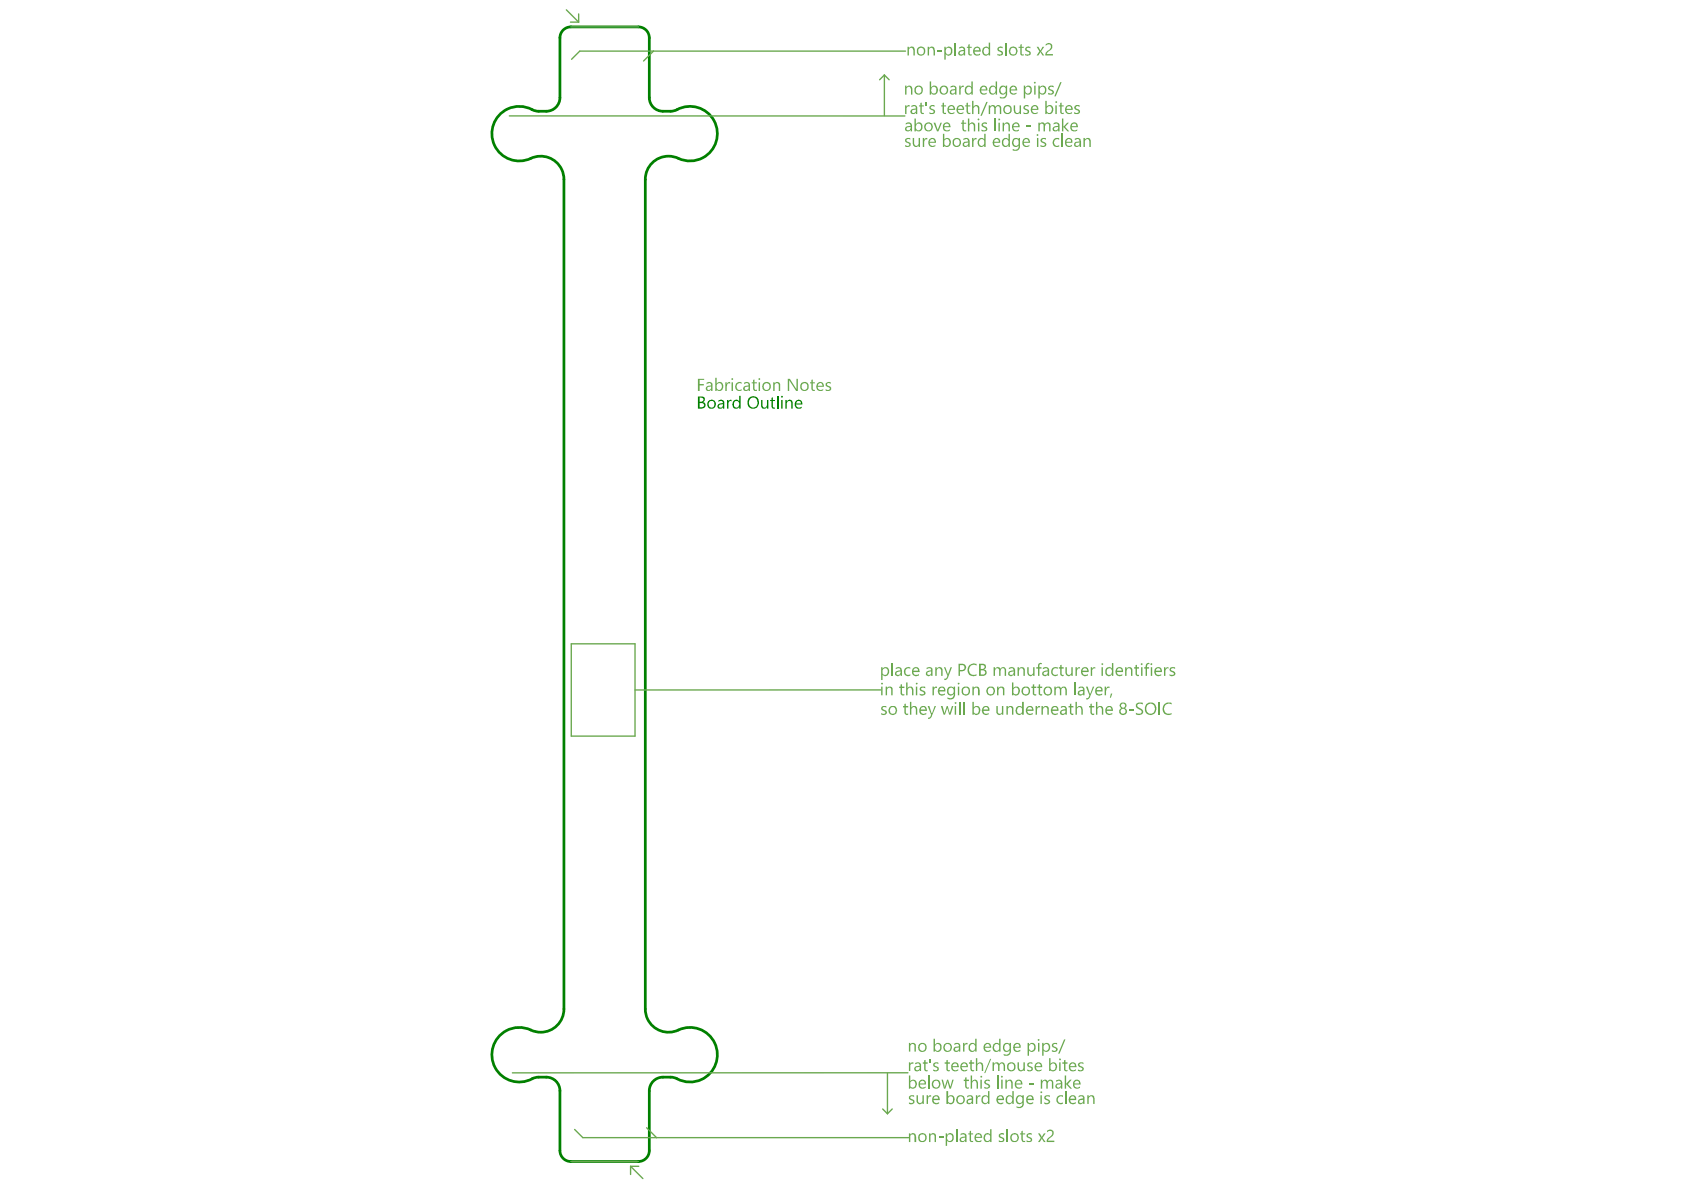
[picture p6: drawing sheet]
<svg xmlns="http://www.w3.org/2000/svg" width="297mm" height="210mm" viewBox="0 0 297 210" stroke-linecap="round" stroke-linejoin="round" font-family="sans-serif">
<path d="M95 19.6h1.4M98.8 6.7v10.5M100.7 4.7h11.9M114.5 6.7v10.5M116.9 19.6h1.4M99.5 31.6v146.4M113.8 31.6v146.4M95 190h1.4M98.8 192.4v10.6M114.5 192.4v10.6M116.9 190h1.4M100.7 204.9h11.9" fill="none" stroke="#008000" stroke-width=".48"/>
<g fill="#008000">
<path d="M128.2 70.6h.3v.3l.2-.3h.3v.2l-.3-.1-.2 .3v1.1h-.3z"/>
<path d="M134.2 70.6h.3v.8a.41 .41 0 0 0 .4 .5 .41 .41 0 0 0 .4-.5v-.8h.2v1.5h-.2v-.3a.57 .57 0 0 1-.7 .3 .57 .57 0 0 1-.4-.6z"/>
<path d="M136.1 70.2l.2-.1v.5h.4v.1h-.4v1.1l.1 .1 .3-.1v.3l-.5-.1-.1-.2v-1.1h-.3v-.1h.3z"/>
<path d="M123.4 70.1v.8h.3a.37 .37 0 0 0 .4-.4 .37 .37 0 0 0-.4-.4zM123.4 71.1v.7h.4a.39 .39 0 0 0 .4-.4 .39 .39 0 0 0-.5-.3zM123.1 69.9h.7a.5 .5 0 0 1 .5 .4 .5 .5 0 0 1-.3 .6 .59 .59 0 0 1 .4 .7 .59 .59 0 0 1-.6 .5h-.7z"/>
<path d="M125.1 70.9a.6 .6 0 0 0 0 .7 .6 .6 0 0 0 .7 .2 .67 .67 0 0 0-.2-1.1zM124.7 71.3a.8 .8 0 0 1 1.6 0 .8 .8 0 0 1-1.6 0z"/>
<path d="M126.8 71.5a.35 .35 0 0 0 .4 .4 .35 .35 0 0 0 .3-.4v-.2zM126.7 70.6a.68 .68 0 0 1 1.1 .5v1h-.3v-.3a.48 .48 0 0 1-.7 .3 .48 .48 0 0 1 0-.8l.7-.2a.43 .43 0 0 0-.3-.4 .43 .43 0 0 0-.5 .2z"/>
<path d="M129.4 70.7a.67 .67 0 0 1 1 0v-.9h.2v2.3h-.2l-.1-.3a.66 .66 0 0 1-.9 .2 .66 .66 0 0 1-.2-.9zM129.6 70.8a.65 .65 0 0 0-.1 .7 .65 .65 0 0 0 .5 .4l.3-.1 .1-.6a.49 .49 0 0 0-.3-.5 .49 .49 0 0 0-.5 .1z"/>
<path d="M132.3 70.4a.84 .84 0 0 0 0 1.2 .84 .84 0 0 0 1.1 .1v-.1a.91 .91 0 0 0 .1-1 .91 .91 0 0 0-.8-.5zM132 70.2h.1a1.09 1.09 0 0 1 1.8 .5 1.09 1.09 0 0 1-1.3 1.4 1.23 1.23 0 0 1-.6-1.9z"/>
</g>
<path d="M137.2 69.8v2.3" fill="none" stroke="#008000" stroke-width=".24"/>
<g fill="#008000">
<path d="M138.5 70.6h.3v.2a.56 .56 0 0 1 .7-.3 .56 .56 0 0 1 .3 .7v.9h-.2v-.9a.41 .41 0 0 0-.4-.5 .41 .41 0 0 0-.4 .5v.9h-.3z"/>
<path d="M137.8 70a.17 .17 0 0 1 .3 0 .17 .17 0 0 1-.3 0zM137.8 70.6h.2v1.5h-.2z"/>
<path d="M140.5 70.9l-.1 .3h.9a.41 .41 0 0 0-.3-.5 .41 .41 0 0 0-.5 .2zM140.3 70.8a.69 .69 0 0 1 .8-.2 .69 .69 0 0 1 .4 .7h-1.1a.55 .55 0 0 0 .4 .6 .55 .55 0 0 0 .6-.2 .41 .41 0 0 1-.6 .4 .86 .86 0 0 1-.5-1.3z"/>
</g>
<path d="M95 19.6h-.6a5 5 0 0 0-7.5 2.7 4.8 4.8 0 0 0 1.6 5 4.8 4.8 0 0 0 5.1 .6 4.1 4.1 0 0 1 5.9 3.7M98.8 17.2a2.41 2.41 0 0 1-2.4 2.4M100.7 4.7a1.93 1.93 0 0 0-1.9 2M112.6 4.7a1.93 1.93 0 0 1 1.9 2M114.5 17.2a2.41 2.41 0 0 0 2.4 2.4M118.3 19.6h.6a5 5 0 0 1 7.1 1.7 4.8 4.8 0 0 1-.9 5.7 4.8 4.8 0 0 1-5.8 .8 4.1 4.1 0 0 0-5.5 3.8M99.5 178a4.2 4.2 0 0 1-6.5 3.5 4.8 4.8 0 0 0-6.2 5.2 4.8 4.8 0 0 0 7.3 3.5l.9-.2M113.8 178a4.1 4.1 0 0 0 5.9 3.7 4.8 4.8 0 0 1 6.8 4.6 4.8 4.8 0 0 1-7.3 3.9l-.9-.2M96.4 190a2.41 2.41 0 0 1 2.4 2.4M116.9 190a2.41 2.41 0 0 0-2.4 2.4M98.8 203a1.93 1.93 0 0 0 1.9 1.9M114.5 203a1.93 1.93 0 0 1-1.9 1.9" fill="none" stroke="#008000" stroke-width=".48"/>
<g fill="none" stroke="#6aa84f" stroke-width=".24">
<path d="M99.9 1.7l2.2 2.2M100.6 3.9h1.5M100.7 4.7h11.9M102.1 2.5v1.4M115.3 9l-1.8 1.8M156 13.2v7.2M156 13.2l.8 .9M156 13.2l-.8 .9M159.7 9h-57.4l-1.5 1.5M89.8 20.4l69.8 .1M100.8 113.6h11.2v16.2h-11.2zM155.3 121.7h-43.3"/>
<path d="M101.4 199.2l1.4 1.5h57.5M114.1 198.9l1.7 1.8M155.7 195.6l.8 .9M156.5 189.3v7.2M157.4 195.6l-.9 .9M160.2 189.2h-69.8M100.7 204.9h11.9M111.2 205.7l2.2 2.2M111.2 205.7h1.5M111.2 205.7v1.5"/>
</g>
<g fill="#6aa84f">
<path d="M159.6 15.1h.3l.1 .2a.53 .53 0 0 1 .6-.2 .53 .53 0 0 1 .3 .6v1h-.2v-.9a.41 .41 0 0 0-.4-.5 .41 .41 0 0 0-.4 .5v.9h-.3z"/>
<path d="M169.2 15.1h.2v.4l.2-.3 .4-.1v.3l-.3-.1-.2 .2-.1 1.2h-.2z"/>
<path d="M184.9 15.3l.3-.2 .6 .1v.2l-.2-.1a.25 .25 0 0 0-.4 .1 .25 .25 0 0 0 .2 .4 .49 .49 0 0 1 .4 .6 .49 .49 0 0 1-.7 .3l-.2-.1v-.3l.3 .1a.25 .25 0 0 0 .4 0 .25 .25 0 0 0-.2-.4 .53 .53 0 0 1-.5-.7z"/>
<path d="M187 14.5h.3l-1.1 2.5h-.2z"/>
<path d="M159.6 18.6h.3v.3l.2-.3 .3-.1v.3h-.3l-.1 .1-.1 1.2h-.3z"/>
<path d="M162.3 18.2l.3-.1v.5h.4v.2h-.4v1l.1 .1h.3v.2h-.4l-.3-.3v-1h-.2v-.2h.2z"/>
<path d="M163.3 18h.2v.6h-.2z"/>
<path d="M164 18.7l.3-.2 .6 .1v.2l-.5-.1a.25 .25 0 0 0-.2 .3 .25 .25 0 0 0 .3 .2 .46 .46 0 0 1 .4 .5 .46 .46 0 0 1-.4 .4h-.6v-.4a.36 .36 0 0 0 .5 .3 .36 .36 0 0 0 .2-.5 .58 .58 0 0 1-.6-.8z"/>
<path d="M166.3 18.2l.2-.1v.5h.4v.2h-.4v.8a.23 .23 0 0 0 .1 .3 .23 .23 0 0 0 .3 0v.2h-.4l-.2-.2v-1.1h-.3v-.2h.3z"/>
<path d="M170.5 18.2l.2-.1v.5h.5v.2h-.5l.1 .9a.2 .2 0 0 0 .1 .3 .2 .2 0 0 0 .3-.1v.2a.41 .41 0 0 1-.5 0 .41 .41 0 0 1-.2-.4v-.9h-.3v-.2h.3z"/>
<path d="M171.5 17.8h.2v1a.55 .55 0 0 1 .7-.3 .55 .55 0 0 1 .3 .6v1h-.2v-.9a.4 .4 0 0 0-.4-.5 .4 .4 0 0 0-.4 .4v1h-.2z"/>
<path d="M174 18h.2l-1 2.4h-.3z"/>
<path d="M174.4 18.6h.2v.2a.54 .54 0 0 1 .5-.3 .54 .54 0 0 1 .5 .3 .52 .52 0 0 1 .7-.3 .52 .52 0 0 1 .3 .6v1h-.2v-.9a.38 .38 0 0 0-.4-.5 .38 .38 0 0 0-.4 .5v.9h-.2v-.9a.38 .38 0 0 0-.4-.5 .38 .38 0 0 0-.4 .5v.9h-.2z"/>
<path d="M178.8 18.6h.3v.9a.38 .38 0 0 0 .4 .5 .38 .38 0 0 0 .4-.6v-.8h.2v1.5h-.2v-.2a.57 .57 0 0 1-.7 .2 .57 .57 0 0 1-.4-.6z"/>
<path d="M180.6 18.7l.3-.2 .5 .1v.2l-.4-.1a.25 .25 0 0 0-.2 .3 .25 .25 0 0 0 .3 .2 .46 .46 0 0 1 .4 .5 .46 .46 0 0 1-.4 .4h-.6v-.4a.36 .36 0 0 0 .5 .3 .36 .36 0 0 0 .2-.5 .58 .58 0 0 1-.6-.8z"/>
<path d="M187 18.2l.3-.1v.5h.3v.2h-.3v.8a.23 .23 0 0 0 0 .3 .23 .23 0 0 0 .3 0v.2h-.3l-.3-.2v-1.1h-.2v-.2h.2z"/>
<path d="M189.5 18.8a.73 .73 0 0 1 .9-.2v.2h-.1a.3 .3 0 0 0-.5 .2 .3 .3 0 0 0 .4 .3 .49 .49 0 0 1 .2 .6 .49 .49 0 0 1-.7 .2h-.2v-.4a.44 .44 0 0 0 .4 .2 .44 .44 0 0 0 .4-.3l-.2-.1a.64 .64 0 0 1-.6-.7z"/>
<path d="M164.7 21.6h.3l.4 1.3 .5-1.3h.2l-.6 1.6h-.2z"/>
<path d="M169.7 21.2h.3v.4h.4v.2h-.4v.9l.1 .3 .3-.1v.3h-.4l-.2-.2-.1-1.2h-.2v-.2h.2z"/>
<path d="M170.7 20.9h.3v1a.55 .55 0 0 1 .6-.3 .55 .55 0 0 1 .4 .6v1h-.2v-.9a.37 .37 0 0 0-.2-.5 .37 .37 0 0 0-.5 .2l-.1 .1v1.1h-.3z"/>
<path d="M173.2 21.8a.78 .78 0 0 1 .9-.2v.3l-.6-.1-.1 .2 .1 .2a.74 .74 0 0 1 .7 .7 .81 .81 0 0 1-1.1 .2v-.2a.46 .46 0 0 0 .5 .1 .46 .46 0 0 0 .3-.3l-.3-.2a.53 .53 0 0 1-.4-.7z"/>
<path d="M161.6 15.5a.56 .56 0 0 0 .4 1 .56 .56 0 0 0 .5-.8l-.4-.4zM161.2 15.9a.8 .8 0 0 1 1.6 0 .8 .8 0 0 1-1.6 0z"/>
<path d="M164.4 15.5a.75 .75 0 0 0 .3 1 .63 .63 0 0 0 .5-.6 .63 .63 0 0 0-.5-.6zM164 14.4h.2v1a.67 .67 0 0 1 .9-.2 .67 .67 0 0 1 .3 .9 .64 .64 0 0 1-.4 .6 .64 .64 0 0 1-.8-.3v.3h-.2z"/>
<path d="M166.1 15.5a.56 .56 0 0 0 0 .8 .56 .56 0 0 0 .8 0 .59 .59 0 0 0 0-.8 .59 .59 0 0 0-.8 0zM165.7 15.9a.8 .8 0 0 1 1.6 0 .8 .8 0 0 1-1.6 0z"/>
<path d="M167.8 16.1a.35 .35 0 0 0 .4 .4 .35 .35 0 0 0 .3-.5v-.1zM167.7 15.2a.61 .61 0 0 1 .6-.1 .61 .61 0 0 1 .4 .6v1h-.2v-.3a.5 .5 0 0 1-.6 .3 .5 .5 0 0 1-.4-.5 .5 .5 0 0 1 .5-.4l.5-.1a.34 .34 0 0 0-.2-.4 .34 .34 0 0 0-.4 .1l-.2 .1z"/>
<path d="M170.3 15.3a.67 .67 0 0 1 1 0v-.9h.3v2.3h-.3v-.3a.68 .68 0 0 1-.9 .1 .68 .68 0 0 1-.2-.9zM170.5 15.5a.54 .54 0 0 0 0 .8 .54 .54 0 0 0 .7 0l.1-.5a.47 .47 0 0 0-.3-.5 .47 .47 0 0 0-.5 .2z"/>
<path d="M173.2 15.5l-.1 .3h.8a.41 .41 0 0 0-.2-.5 .41 .41 0 0 0-.5 .2zM172.9 15.4a.68 .68 0 0 1 .9-.3 .68 .68 0 0 1 .4 .9h-1.1a.58 .58 0 0 0 .3 .5 .58 .58 0 0 0 .6-.2v.3a.79 .79 0 0 1-1-.1 .79 .79 0 0 1-.1-1z"/>
<path d="M174.6 15.3a.67 .67 0 0 1 1 0v-.9h.3v2.3h-.3v-.3a.7 .7 0 0 1-1 .1 .7 .7 0 0 1-.1-1zM174.8 15.4a.6 .6 0 0 0-.1 .7 .6 .6 0 0 0 .6 .3l.3-.1v-.2a.5 .5 0 0 0-.1-.6 .5 .5 0 0 0-.5-.2z"/>
<path d="M176.6 15.5a.54 .54 0 0 0-.1 .8 .54 .54 0 0 0 .8 0l.1-.5a.45 .45 0 0 0-.3-.5 .45 .45 0 0 0-.5 .2zM176.4 15.3a.67 .67 0 0 1 1 0v-.2h.2v1.5a.86 .86 0 0 1-1.2 .7v-.2a.65 .65 0 0 0 .7 0 .65 .65 0 0 0 .3-.7 .66 .66 0 0 1-.9 .2 .66 .66 0 0 1-.2-.9z"/>
<path d="M178.4 15.4l-.1 .4h.8a.39 .39 0 0 0-.2-.5 .39 .39 0 0 0-.5 .1zM178.2 15.3a.7 .7 0 0 1 .9-.1 .7 .7 0 0 1 .3 .8h-1.1a.55 .55 0 0 0 .4 .5 .55 .55 0 0 0 .6-.2v.3a.83 .83 0 0 1-1.1-.2 .83 .83 0 0 1 0-1.1z"/>
<path d="M180.6 15.1h.2v.3a.67 .67 0 0 1 .9-.2 .67 .67 0 0 1 .3 .9 .64 .64 0 0 1-.5 .6 .64 .64 0 0 1-.7-.3v1h-.2zM180.9 15.5l-.1 .5a.49 .49 0 0 0 .6 .5 .49 .49 0 0 0 .3-.7 .47 .47 0 0 0-.3-.5 .47 .47 0 0 0-.5 .2z"/>
<path d="M182.3 14.6a.2 .2 0 0 1 .4 0 .2 .2 0 0 1-.4 0zM182.4 15.1h.3v1.6h-.3z"/>
<path d="M183.2 15.1h.2v.3a.67 .67 0 0 1 .9-.2 .67 .67 0 0 1 .3 .9 .65 .65 0 0 1-.5 .6 .65 .65 0 0 1-.7-.3v1h-.2zM183.5 15.5l-.1 .5a.49 .49 0 0 0 .6 .4 .49 .49 0 0 0 .3-.7 .47 .47 0 0 0-.3-.4 .47 .47 0 0 0-.5 .2z"/>
<path d="M160.9 19.5a.32 .32 0 0 0 .2 .4 .32 .32 0 0 0 .4-.2v-.4zM160.8 18.6a.61 .61 0 0 1 .6-.1 .61 .61 0 0 1 .4 .6v1h-.3v-.2a.5 .5 0 0 1-.6 .3 .5 .5 0 0 1-.3-.6 .5 .5 0 0 1 .5-.4l.4-.1a.4 .4 0 0 0-.3-.4 .4 .4 0 0 0-.4 .2z"/>
<path d="M167.5 18.8l-.1 .4h.8a.43 .43 0 0 0-.2-.5 .43 .43 0 0 0-.5 .1zM167.3 18.7a.71 .71 0 0 1 .8-.1 .71 .71 0 0 1 .4 .8h-1.1a.56 .56 0 0 0 .3 .5 .56 .56 0 0 0 .6-.2v.3a.83 .83 0 0 1-1.1-.2 .83 .83 0 0 1 .1-1.1z"/>
<path d="M169.1 18.9l-.1 .3h.8a.4 .4 0 0 0-.2-.5 .4 .4 0 0 0-.5 .2zM168.8 18.8a.67 .67 0 0 1 .9-.2 .67 .67 0 0 1 .4 .8h-1.1a.55 .55 0 0 0 .3 .5 .55 .55 0 0 0 .6-.2v.3a.81 .81 0 0 1-1-.1 .81 .81 0 0 1-.1-1.1z"/>
<path d="M177.3 19a.56 .56 0 0 0 0 .8 .56 .56 0 0 0 .8-.1 .56 .56 0 0 0 0-.8 .56 .56 0 0 0-.8 0zM176.9 19.3a.8 .8 0 0 1 1.6 0 .8 .8 0 0 1-1.6 0z"/>
<path d="M182.2 18.9l-.1 .3h.8a.41 .41 0 0 0-.2-.4 .41 .41 0 0 0-.5 .1zM181.9 18.8a.68 .68 0 0 1 .9-.2 .68 .68 0 0 1 .4 .8h-1.1a.56 .56 0 0 0 .3 .5 .56 .56 0 0 0 .6-.2 .41 .41 0 0 1-.6 .4h-.1a.88 .88 0 0 1-.4-1.3z"/>
<path d="M184.6 19v.4a.46 .46 0 0 0 .5 .5 .46 .46 0 0 0 .4-.5v-.1a.48 .48 0 0 0-.3-.5 .48 .48 0 0 0-.6 .2zM184.4 17.8h.2v1a.65 .65 0 0 1 .8-.2 .65 .65 0 0 1 .4 .8 .66 .66 0 0 1-.4 .7 .66 .66 0 0 1-.8-.2v.2h-.2z"/>
<path d="M186.1 18a.2 .2 0 0 1 .4 0 .2 .2 0 0 1-.4 0zM186.2 18.6h.2v1.5h-.2z"/>
<path d="M188.2 18.8l-.1 .4h.9a.43 .43 0 0 0-.3-.5 .43 .43 0 0 0-.5 .1zM188 18.8a.68 .68 0 0 1 .8-.2 .68 .68 0 0 1 .4 .8h-1.1a.56 .56 0 0 0 .4 .5 .56 .56 0 0 0 .6-.2v.3a.81 .81 0 0 1-1.1-.1 .81 .81 0 0 1 0-1.1z"/>
<path d="M160 22.5a.34 .34 0 0 0 .1 .5 .34 .34 0 0 0 .5-.3v-.3zM159.8 21.7a.67 .67 0 0 1 1.1 .4v1.1h-.3v-.3a.5 .5 0 0 1-.8 .2 .5 .5 0 0 1 .3-.8l.5-.1v-.2l-.3-.2-.5 .2z"/>
<path d="M161.7 22l-.2 .6a.51 .51 0 0 0 .8 .3 .51 .51 0 0 0 .1-.8l-.1-.2-.3-.1zM161.3 20.9h.2v1a.67 .67 0 0 1 1-.2 .67 .67 0 0 1 .2 .9 .64 .64 0 0 1-.4 .6 .64 .64 0 0 1-.8-.3v.3h-.2z"/>
<path d="M163.4 22a.59 .59 0 0 0 0 .7 .59 .59 0 0 0 .8 .1 .58 .58 0 0 0 .1-.7 .58 .58 0 0 0-.6-.3zM163.1 21.9l.2-.1a.78 .78 0 0 1 1.1 .1 .78 .78 0 0 1-.2 1.1 .78 .78 0 0 1-1.1-.3l-.1-.5z"/>
<path d="M166.7 21.9l-.1 .4h.8a.39 .39 0 0 0-.2-.5 .39 .39 0 0 0-.5 .1zM166.4 21.8a.7 .7 0 0 1 .9-.2 .7 .7 0 0 1 .4 .8h-1.1a.55 .55 0 0 0 .3 .6 .55 .55 0 0 0 .6-.2v.3a.79 .79 0 0 1-1-.1 .79 .79 0 0 1-.1-1z"/>
<path d="M172.4 21.1a.2 .2 0 0 1 .4 0 .2 .2 0 0 1-.4 0zM172.5 21.6h.2v1.6h-.2z"/>
</g>
<path d="M175.5 20.9v2.3" fill="none" stroke="#6aa84f" stroke-width=".24"/>
<g fill="#6aa84f">
<path d="M176.9 21.6h.2v.3a.55 .55 0 0 1 .6-.3 .55 .55 0 0 1 .4 .6v1h-.2v-1a.36 .36 0 0 0-.3-.4 .36 .36 0 0 0-.4 .2l-.1 .2v1h-.2z"/>
<path d="M181 22.2h.9v.2h-.9z"/>
<path d="M183.2 21.6h.2v.3a.5 .5 0 0 1 .5-.3 .5 .5 0 0 1 .4 .3 .52 .52 0 0 1 .6-.3 .52 .52 0 0 1 .4 .6v1h-.2v-.9a.34 .34 0 0 0-.3-.5 .34 .34 0 0 0-.4 .4l-.1 1h-.2v-.9a.36 .36 0 0 0-.4-.5 .36 .36 0 0 0-.3 .5v.9h-.2z"/>
<path d="M187.3 20.9h.3v1.4l.6-.7h.3l-.6 .8 .7 .8h-.3l-.7-.8v.8h-.3z"/>
<path d="M159.6 24.6a.73 .73 0 0 1 1-.2v.2a.39 .39 0 0 0-.4-.1 .39 .39 0 0 0-.3 .4h.1a.63 .63 0 0 1 .6 .8 .85 .85 0 0 1-1 .2v-.3a.39 .39 0 0 0 .5 .2 .39 .39 0 0 0 .3-.4l-.1-.1a.63 .63 0 0 1-.7-.7z"/>
<path d="M161 24.3h.2v1a.41 .41 0 0 0 .4 .4 .41 .41 0 0 0 .4-.4v-1h.3v1.6h-.3v-.2a.57 .57 0 0 1-.7 .2 .57 .57 0 0 1-.3-.6z"/>
<path d="M162.8 24.3h.2v.4l.2-.3 .4-.1v.3h-.3l-.2 .2-.1 1.1h-.2z"/>
<path d="M171.5 24.3h.2v.4l.2-.3 .4-.1v.3h-.3l-.2 .2-.1 1.1h-.2z"/>
<path d="M183.6 24.5l.3-.2h.5l.1 .1v.2a.37 .37 0 0 0-.4-.1 .37 .37 0 0 0-.3 .4l.2 .1a.49 .49 0 0 1 .6 .5 .49 .49 0 0 1-.7 .4h-.4v-.3l.3 .1a.28 .28 0 0 0 .5-.2 .28 .28 0 0 0-.3-.3 .43 .43 0 0 1-.4-.2 .43 .43 0 0 1 0-.5z"/>
<path d="M185.8 24.6a.85 .85 0 0 1 1-.2v.2a.59 .59 0 0 0-.9 .5 .59 .59 0 0 0 .9 .5v.2a.79 .79 0 0 1-1-.2 .79 .79 0 0 1 0-1z"/>
<path d="M176.1 21.1a.17 .17 0 0 1 .3 0 .17 .17 0 0 1-.3 0zM176.1 21.6h.3v1.6h-.3z"/>
<path d="M178.9 22l-.2 .3h.9a.41 .41 0 0 0-.2-.5 .41 .41 0 0 0-.5 .2zM178.6 21.9a.68 .68 0 0 1 .9-.3 .68 .68 0 0 1 .4 .8h-1.2a.56 .56 0 0 0 .4 .6 .56 .56 0 0 0 .6-.2v.3a.79 .79 0 0 1-1-.1 .79 .79 0 0 1-.1-1z"/>
<path d="M186 22.5a.36 .36 0 0 0 .3 .5 .36 .36 0 0 0 .3-.4v-.2zM185.8 21.7a.66 .66 0 0 1 1.1 .4v1.1h-.3v-.3a.48 .48 0 0 1-.7 .3 .48 .48 0 0 1 0-.8l.7-.2v-.1l-.3-.3-.5 .2z"/>
<path d="M189.2 21.9l-.2 .4h.9a.43 .43 0 0 0-.2-.4 .43 .43 0 0 0-.5 0zM189 21.8a.67 .67 0 0 1 1.1 .3v.3h-1.1a.56 .56 0 0 0 .4 .6 .56 .56 0 0 0 .6-.2v.3a.78 .78 0 0 1-1.1-.2 .78 .78 0 0 1 .1-1.1z"/>
<path d="M164.1 24.6l-.1 .4h.9a.43 .43 0 0 0-.3-.4 .43 .43 0 0 0-.5 0zM163.9 24.5a.69 .69 0 0 1 .9-.1 .69 .69 0 0 1 .3 .8h-1.1a.58 .58 0 0 0 .4 .5 .58 .58 0 0 0 .6-.1v.2a.83 .83 0 0 1-1.2-.1 .83 .83 0 0 1 .1-1.2z"/>
<path d="M166.6 24.7v.6a.46 .46 0 0 0 .5 .4 .46 .46 0 0 0 .4-.5 .5 .5 0 0 0-.2-.6 .5 .5 0 0 0-.7 .1zM166.3 23.6h.3v1a.64 .64 0 0 1 .7-.2 .64 .64 0 0 1 .4 .7 .67 .67 0 0 1-.3 .7 .67 .67 0 0 1-.8-.1v.2h-.3z"/>
<path d="M168.3 24.7a.63 .63 0 0 0 0 .7 .63 .63 0 0 0 .7 .3 .6 .6 0 0 0 .2-.8 .6 .6 0 0 0-.8-.3zM168.2 24.6a.79 .79 0 0 1 1.1 0 .79 .79 0 0 1-.1 1.1 .79 .79 0 0 1-1.1-.1l-.1-.8z"/>
<path d="M170.1 25.3a.34 .34 0 0 0 .2 .4 .34 .34 0 0 0 .4-.1l.1-.5zM169.9 24.5a.65 .65 0 0 1 .7-.2 .65 .65 0 0 1 .4 .6v1h-.2v-.2a.51 .51 0 0 1-.8 .2 .51 .51 0 0 1 0-.8l.8-.2-.1-.1a.44 .44 0 0 0-.3-.3 .44 .44 0 0 0-.5 .2z"/>
<path d="M172.6 24.5a.67 .67 0 0 1 1 .1v-1h.3v2.3h-.3v-.3a.69 .69 0 0 1-1 .1 .69 .69 0 0 1 0-1zM172.8 24.7a.54 .54 0 0 0-.1 .8 .54 .54 0 0 0 .8 0l.1-.6a.45 .45 0 0 0-.3-.3 .45 .45 0 0 0-.5 .1z"/>
<path d="M175.4 24.8v.2h.8a.42 .42 0 0 0-.3-.5 .42 .42 0 0 0-.5 .3zM175.3 24.6a.67 .67 0 0 1 .8-.2 .67 .67 0 0 1 .3 .8h-1.1a.56 .56 0 0 0 .4 .5 .56 .56 0 0 0 .6-.1v.2a.81 .81 0 0 1-1.1-.1 .81 .81 0 0 1 .1-1.1z"/>
<path d="M176.9 24.6a.67 .67 0 0 1 1 0v-1h.2v2.3h-.2v-.3a.67 .67 0 0 1-.9 .2 .67 .67 0 0 1-.3-.9zM177.1 24.6a.62 .62 0 0 0-.1 .8 .62 .62 0 0 0 .6 .3l.2-.2 .1-.6a.51 .51 0 0 0-.8-.3z"/>
<path d="M178.9 24.7a.56 .56 0 0 0-.1 .7 .56 .56 0 0 0 .7 .2l.2-.2v-.5a.46 .46 0 0 0-.4-.3 .46 .46 0 0 0-.4 .1zM178.7 24.5a.67 .67 0 0 1 1 .1v-.3h.2v1.5a.86 .86 0 0 1-1.3 .7v-.2a.67 .67 0 0 0 .8 0 .67 .67 0 0 0 .3-.7 .64 .64 0 0 1-.8 .2 .64 .64 0 0 1-.4-.7z"/>
<path d="M180.7 24.6l-.1 .4h.8a.43 .43 0 0 0-.2-.4 .43 .43 0 0 0-.5 0zM180.5 24.5a.69 .69 0 0 1 .9-.1 .69 .69 0 0 1 .3 .8h-1.1a.58 .58 0 0 0 .4 .5 .58 .58 0 0 0 .6-.1v.2a.83 .83 0 0 1-1.2-.1 .83 .83 0 0 1 .1-1.2z"/>
<path d="M182.8 23.8a.2 .2 0 0 1 .4 0 .2 .2 0 0 1-.4 0zM182.9 24.3h.3v1.6h-.3z"/>
</g>
<path d="M187.3 23.6v2.3" fill="none" stroke="#6aa84f" stroke-width=".24"/>
<g fill="#6aa84f">
<path d="M191.1 24.3h.3v.3a.55 .55 0 0 1 .6-.2 .55 .55 0 0 1 .4 .5v1h-.2v-.9a.41 .41 0 0 0-.4-.5 .41 .41 0 0 0-.4 .5v.9h-.3z"/>
<path d="M188.2 24.6l-.1 .4h.8a.4 .4 0 0 0-.2-.4 .4 .4 0 0 0-.5 0zM188 24.6a.67 .67 0 0 1 .8-.2 .67 .67 0 0 1 .4 .8h-1.1a.55 .55 0 0 0 .4 .5 .55 .55 0 0 0 .6-.1v.2a.83 .83 0 0 1-1.1-.1 .83 .83 0 0 1 0-1.1z"/>
<path d="M189.7 25.3a.34 .34 0 0 0 .2 .4 .34 .34 0 0 0 .4-.1l.1-.5-.6 .1zM189.6 24.5a.67 .67 0 0 1 1.1 .4v1h-.3v-.2a.51 .51 0 0 1-.7 .2 .51 .51 0 0 1-.1-.8l.8-.2a.39 .39 0 0 0-.3-.4 .39 .39 0 0 0-.5 .2z"/>
<path d="M155.4 117.7h.3v.2a.68 .68 0 0 1 .8-.1 .68 .68 0 0 1 .3 .8 .69 .69 0 0 1-.4 .6 .69 .69 0 0 1-.7-.2v1h-.3zM155.7 118.1v.5a.47 .47 0 0 0 .5 .4 .47 .47 0 0 0 .4-.6 .48 .48 0 0 0-.3-.5 .48 .48 0 0 0-.6 .2z"/>
</g>
<path d="M157.3 117v2.2" fill="none" stroke="#6aa84f" stroke-width=".24"/>
<g fill="#6aa84f">
<path d="M159.6 117.9a.85 .85 0 0 1 1-.2v.3a.57 .57 0 0 0-.9 .4 .57 .57 0 0 0 .7 .6l.2-.1a.4 .4 0 0 1-.6 .3 .83 .83 0 0 1-.4-1.3z"/>
<path d="M165 117.7h.2v.2a.57 .57 0 0 1 .7-.2 .57 .57 0 0 1 .4 .6v.9h-.3v-.8a.41 .41 0 0 0-.4-.5 .41 .41 0 0 0-.4 .5v.8h-.2z"/>
<path d="M166.5 117.7h.3l.4 1.3 .5-1.3h.2l-.7 1.8-.4 .5h-.2v-.3l.3-.1 .2-.4z"/>
<path d="M171 117.3a1.27 1.27 0 0 1 1.3-.2v.3a.89 .89 0 0 0-1.4 .7 .89 .89 0 0 0 1.4 .8v.3h-.3a1.26 1.26 0 0 1-1.1-.2l-.2-.5a1.53 1.53 0 0 1 .3-1.2z"/>
<path d="M175.3 117.7h.2v.2a.48 .48 0 0 1 .5-.3 .48 .48 0 0 1 .4 .4 .55 .55 0 0 1 .7-.3 .55 .55 0 0 1 .4 .6v.9h-.3v-.8a.38 .38 0 0 0-.3-.5 .38 .38 0 0 0-.4 .5v.8h-.3v-.9a.38 .38 0 0 0-.4-.4 .38 .38 0 0 0-.3 .5v.8h-.2z"/>
<path d="M179.5 117.7h.2v.2a.57 .57 0 0 1 .7-.2 .57 .57 0 0 1 .4 .6v.9h-.3v-.8a.41 .41 0 0 0-.4-.5 .41 .41 0 0 0-.4 .5v.8h-.2z"/>
<path d="M181.2 117.7h.2v.8a.4 .4 0 0 0 .4 .5 .4 .4 0 0 0 .4-.4v-.9h.3v1.5h-.3v-.2a.57 .57 0 0 1-.6 .2 .57 .57 0 0 1-.4-.6z"/>
<path d="M183.2 117l.4-.1 .2 .1v.2l-.3-.1-.2 .2v.4h.4v.2h-.4v1.3h-.2v-1.3h-.3v-.2h.3z"/>
<path d="M185.6 117.9l.6-.3 .3 .1 .1 .3a.58 .58 0 0 0-.8 .1 .58 .58 0 0 0 0 .7 .58 .58 0 0 0 .8 .1 .41 .41 0 0 1-.5 .4 .84 .84 0 0 1-.5-1.4z"/>
<path d="M187 117.3h.3v.4h.3v.2h-.3v.9a.23 .23 0 0 0 0 .3 .23 .23 0 0 0 .3-.1v.2l-.2 .1-.4-.3v-1.1h-.2v-.2h.2z"/>
<path d="M187.9 117.7h.3v.8a.4 .4 0 0 0 .3 .5 .4 .4 0 0 0 .5-.4v-.9h.2v1.5h-.2v-.2a.57 .57 0 0 1-.7 .2 .57 .57 0 0 1-.4-.6z"/>
<path d="M189.7 117.7h.3v.3l.2-.3h.3v.2h-.2l-.3 .2v1.1h-.3z"/>
<path d="M192.4 117.7h.2v.3l.3-.3h.3v.2a.4 .4 0 0 0-.4 .1 .4 .4 0 0 0-.2 .4v.8h-.2z"/>
<path d="M198.5 117.7h.2v.2a.57 .57 0 0 1 .7-.2 .57 .57 0 0 1 .3 .6v.9h-.2v-.8a.41 .41 0 0 0-.4-.5 .41 .41 0 0 0-.4 .5v.8h-.2z"/>
<path d="M200.3 117.3h.2v.4h.4v.2h-.4v.9a.23 .23 0 0 0 .1 .3 .23 .23 0 0 0 .3-.1v.2l-.2 .1-.4-.3v-1.1h-.2v-.2h.2z"/>
<path d="M202.3 117h.4v.2l-.2-.1-.2 .3v.3h.4v.2h-.4v1.3h-.2v-1.3h-.3v-.2h.3z"/>
<path d="M205.3 117.7h.3v.3l.2-.3h.3v.2h-.2l-.3 .2v1.1h-.3z"/>
<path d="M206.4 117.9l.5-.3 .3 .1 .1 .3a.42 .42 0 0 0-.5-.1 .42 .42 0 0 0-.3 .3h.2a.74 .74 0 0 1 .6 .7l-.2 .3-.3 .1-.4-.1-.1-.3a.51 .51 0 0 0 .8-.1l-.3-.2a.53 .53 0 0 1-.4-.7z"/>
<path d="M156.2 121.1h.3v.3a.53 .53 0 0 1 .6-.3 .53 .53 0 0 1 .3 .6v.9h-.2v-.8a.38 .38 0 0 0-.4-.5 .38 .38 0 0 0-.3 .5v.8h-.3z"/>
<path d="M158.9 120.7h.2v.4h.4v.3h-.4v.8a.28 .28 0 0 0 .1 .3 .28 .28 0 0 0 .3 0v.1a.43 .43 0 0 1-.5 0 .43 .43 0 0 1-.1-.4v-.8h-.3v-.3h.3z"/>
<path d="M159.8 120.4h.3v1a.57 .57 0 0 1 .6-.3 .57 .57 0 0 1 .4 .6v.9h-.2v-.8a.41 .41 0 0 0-.4-.5 .41 .41 0 0 0-.4 .5v.8h-.3z"/>
<path d="M162.3 121.3l.2-.2h.6l.1 .3a.42 .42 0 0 0-.4-.1 .42 .42 0 0 0-.3 .3l.2 .2a.47 .47 0 0 1 .6 .5 .47 .47 0 0 1-.7 .4l-.4-.1 .1-.3a.36 .36 0 0 0 .4 .2 .36 .36 0 0 0 .3-.3l-.2-.2a.51 .51 0 0 1-.5-.2 .51 .51 0 0 1 0-.5z"/>
<path d="M164.5 121.1h.2v.3l.2-.2 .4-.1v.3l-.3-.1-.2 .2-.1 1.1h-.2z"/>
<path d="M171.5 121.1h.3v.3a.57 .57 0 0 1 .6-.3 .57 .57 0 0 1 .4 .6v.9h-.3v-.8a.38 .38 0 0 0-.4-.5 .38 .38 0 0 0-.3 .5v.8h-.3z"/>
<path d="M175.9 121.1h.2v.3a.57 .57 0 0 1 .7-.3 .57 .57 0 0 1 .4 .6v.9h-.3v-.8a.41 .41 0 0 0-.4-.5 .41 .41 0 0 0-.4 .5v.8h-.2z"/>
<path d="M182.2 120.7h.2v.4h.4v.3h-.4v1l.4 .1-.1 .2-.5-.2v-1.1h-.3v-.3h.3z"/>
<path d="M183.2 120.7h.3v.4h.3v.3h-.3v1l.3 .1-.1 .2-.5-.2v-1.1h-.2v-.3h.2z"/>
<path d="M186 121.1h.2v.3a.51 .51 0 0 1 .5-.3 .51 .51 0 0 1 .4 .3 .55 .55 0 0 1 .7-.3 .55 .55 0 0 1 .4 .6v.9h-.3v-.8a.38 .38 0 0 0-.3-.5 .38 .38 0 0 0-.4 .5v.8h-.2v-.9a.38 .38 0 0 0-.5-.4 .38 .38 0 0 0-.3 .5v.8h-.2z"/>
<path d="M158.1 118.7a.37 .37 0 0 0 .4 .3 .37 .37 0 0 0 .4-.4v-.2zM158 117.8a.69 .69 0 0 1 1.1 .4v1h-.2v-.2a.49 .49 0 0 1-.8 .2 .49 .49 0 0 1 .1-.8l.7-.2a.46 .46 0 0 0-.4-.4 .46 .46 0 0 0-.5 .3z"/>
<path d="M161.2 118.1l-.1 .2h.8a.4 .4 0 0 0-.3-.4 .4 .4 0 0 0-.4 .2zM160.9 118h.1a.68 .68 0 0 1 .8-.3 .68 .68 0 0 1 .4 .8h-1.1a.52 .52 0 0 0 .3 .6 .52 .52 0 0 0 .6-.2l.1 .2a.81 .81 0 0 1-1-.1 .81 .81 0 0 1-.2-1z"/>
<path d="M163.6 118.7a.34 .34 0 0 0 .3 .3 .34 .34 0 0 0 .3-.4v-.2zM163.4 117.8a.61 .61 0 0 1 .7-.1 .61 .61 0 0 1 .4 .5v1h-.3v-.2a.5 .5 0 0 1-.6 .3 .5 .5 0 0 1-.3-.6 .5 .5 0 0 1 .5-.4l.4-.1a.36 .36 0 0 0-.2-.4 .36 .36 0 0 0-.4 .2l-.2 .1z"/>
<path d="M169.3 117.3v.9h.3a.43 .43 0 0 0 .5-.5 .43 .43 0 0 0-.5-.4zM169.1 117.1h.6a.68 .68 0 0 1 .7 .7 .68 .68 0 0 1-.8 .6h-.3v.8h-.2z"/>
<path d="M173 117.3v.7h.2a.35 .35 0 0 0 .5-.3 .35 .35 0 0 0-.5-.4zM173 118.2v.8h.4a.39 .39 0 0 0 .4-.5 .39 .39 0 0 0-.6-.3zM172.7 117.1h.7a.5 .5 0 0 1 .5 .4 .5 .5 0 0 1-.4 .6 .59 .59 0 0 1 .5 .6 .59 .59 0 0 1-.6 .5h-.7z"/>
<path d="M178.1 118.7a.37 .37 0 0 0 .4 .3 .37 .37 0 0 0 .3-.4v-.2zM178 117.8a.69 .69 0 0 1 1.1 .4v1h-.3v-.2a.49 .49 0 0 1-.8 .2 .49 .49 0 0 1 .1-.8l.7-.2a.46 .46 0 0 0-.4-.4 .46 .46 0 0 0-.4 .3z"/>
<path d="M184.1 118.6a.33 .33 0 0 0 .2 .5 .33 .33 0 0 0 .4-.3l.1-.4zM184 117.8a.67 .67 0 0 1 1.1 .4v1h-.3v-.2a.5 .5 0 0 1-.7 .2 .5 .5 0 0 1-.1-.7l.8-.3a.47 .47 0 0 0-.4-.3 .47 .47 0 0 0-.4 .2z"/>
<path d="M191 118.1l-.1 .2h.9a.44 .44 0 0 0-.3-.4 .44 .44 0 0 0-.5 .2zM190.9 117.9a.63 .63 0 0 1 .8-.2 .63 .63 0 0 1 .3 .7v.1h-1.1a.58 .58 0 0 0 .4 .5 .58 .58 0 0 0 .6-.1v.2a.78 .78 0 0 1-1.1-.1 .78 .78 0 0 1 .1-1.1z"/>
<path d="M194.3 117a.18 .18 0 0 1 .3 0 .18 .18 0 0 1 0 .2 .18 .18 0 0 1-.3 0zM194.3 117.7h.2v1.5h-.2z"/>
<path d="M195.1 117.9a.59 .59 0 0 1 1 0v-.9h.3v2.2h-.3v-.2a.68 .68 0 0 1-.8 .1 .68 .68 0 0 1-.3-.8zM195.3 118.1a.6 .6 0 0 0-.1 .6 .6 .6 0 0 0 .6 .3l.3-.2v-.5a.47 .47 0 0 0-.3-.4 .47 .47 0 0 0-.5 .2z"/>
<path d="M197.1 118.1l-.1 .2h.8a.41 .41 0 0 0-.3-.5 .41 .41 0 0 0-.4 .3zM196.9 117.9a.68 .68 0 0 1 .9-.2 .68 .68 0 0 1 .3 .8h-1.1a.56 .56 0 0 0 .4 .6 .56 .56 0 0 0 .6-.2 .36 .36 0 0 1-.5 .4 .86 .86 0 0 1-.6-1.4z"/>
<path d="M201.2 117.2a.15 .15 0 0 1 .3 0 .15 .15 0 0 1-.3 0zM201.3 117.7h.2v1.5h-.2z"/>
<path d="M202.9 117.1a.16 .16 0 0 1 .3-.1 .16 .16 0 0 1 0 .2 .16 .16 0 0 1-.3-.1zM203 117.7h.2v1.5h-.2z"/>
<path d="M204 118l-.2 .3h.9a.44 .44 0 0 0-.3-.4 .44 .44 0 0 0-.4 .1zM203.8 117.9a.69 .69 0 0 1 .8-.2 .69 .69 0 0 1 .3 .8h-1.1a.56 .56 0 0 0 .4 .6 .56 .56 0 0 0 .6-.2v.2a.78 .78 0 0 1-1-.1 .78 .78 0 0 1 0-1.1z"/>
<path d="M155.4 120.6a.17 .17 0 0 1 .3 0 .17 .17 0 0 1-.3 0zM155.4 121.1h.3v1.5h-.3z"/>
<path d="M161.5 120.6a.15 .15 0 0 1 .3 0 .15 .15 0 0 1-.3 0zM161.5 121.1h.3v1.5h-.3z"/>
<path d="M165.8 121.5l-.1 .2h.8a.4 .4 0 0 0-.3-.4 .4 .4 0 0 0-.4 .2zM165.5 121.4a.67 .67 0 0 1 .9-.3 .67 .67 0 0 1 .4 .9h-1.1a.52 .52 0 0 0 .3 .5 .52 .52 0 0 0 .6-.2l.1 .2a.79 .79 0 0 1-1.1 0 .79 .79 0 0 1-.1-1z"/>
<path d="M167.4 121.4a.59 .59 0 0 0-.1 .8 .59 .59 0 0 0 .7 .2l.2-.3v-.4a.48 .48 0 0 0-.8-.3zM167.2 121.4a.66 .66 0 0 1 1 0v-.3h.3v1.4a.86 .86 0 0 1-1.4 .8v-.3a.62 .62 0 0 0 .8 .1 .62 .62 0 0 0 .3-.7 .65 .65 0 0 1-.9 .2 .65 .65 0 0 1-.2-.9z"/>
<path d="M168.9 120.6a.15 .15 0 0 1 .3 0 .15 .15 0 0 1-.3 0zM169 121.1h.2v1.5h-.2z"/>
<path d="M169.9 121.5a.62 .62 0 0 0 0 .7 .62 .62 0 0 0 .6 .3 .62 .62 0 0 0 .3-.7 .62 .62 0 0 0-.6-.5zM169.6 121.9a.8 .8 0 0 1 1.6 0 .8 .8 0 0 1-1.6 0z"/>
<path d="M174.2 121.9a.56 .56 0 0 0 1.1 0 .56 .56 0 0 0-1.1 0zM174 121.9a.8 .8 0 0 1 1.6 0 .8 .8 0 0 1-1.6 0z"/>
<path d="M178.8 121.5l-.1 .5a.47 .47 0 0 0 .7 .4 .47 .47 0 0 0 .2-.7 .43 .43 0 0 0-.3-.4 .43 .43 0 0 0-.5 .2zM178.5 120.4h.2v1a.66 .66 0 0 1 1-.2 .66 .66 0 0 1 .2 1 .64 .64 0 0 1-.5 .4 .64 .64 0 0 1-.7-.1v.1h-.2z"/>
<path d="M180.4 121.9a.56 .56 0 0 0 1.1 0 .56 .56 0 0 0-1.1 0zM180.2 121.9a.79 .79 0 0 1 1.5 0 .79 .79 0 0 1-1.5 0z"/>
<path d="M184.4 121.5a.55 .55 0 0 0 .1 .9 .55 .55 0 0 0 .8-.2 .56 .56 0 0 0-.1-.7 .56 .56 0 0 0-.7-.1zM184 121.9a.8 .8 0 0 1 1.6 0 .8 .8 0 0 1-1.6 0z"/>
</g>
<path d="M189.6 120.4v2.2" fill="none" stroke="#6aa84f" stroke-width=".24"/>
<g fill="#6aa84f">
<path d="M191.5 121.1h.3l.5 1.3 .5-1.3h.2l-.7 1.8a.64 .64 0 0 1-.7 .5v-.3h.3l.3-.5z"/>
<path d="M194.8 121.1h.3v.3l.2-.3h.4v.3l-.2-.1-.3 .3-.1 1h-.3z"/>
<path d="M195.9 122.3h.3l-.3 .8h-.1z"/>
<path d="M155.5 124.7l.2-.2h.6v.3a.32 .32 0 0 0-.4-.1 .32 .32 0 0 0-.2 .4l.2 .1a.47 .47 0 0 1 .5 .5 .47 .47 0 0 1-.6 .4l-.4-.1 .1-.2a.39 .39 0 0 0 .4 .1 .39 .39 0 0 0 .3-.3l-.2-.1a.64 .64 0 0 1-.5-.7z"/>
<path d="M159.5 124.2l.3-.1v.4h.4v.3h-.4v.8a.28 .28 0 0 0 .1 .3 .28 .28 0 0 0 .3 0v.2a.46 .46 0 0 1-.7-.5v-.8h-.2v-.3h.2z"/>
<path d="M160.5 123.8h.3v1a.57 .57 0 0 1 .6-.2 .57 .57 0 0 1 .4 .5v1h-.3v-.9a.41 .41 0 0 0-.4-.5 .41 .41 0 0 0-.3 .5v.9h-.3z"/>
<path d="M163.6 124.5h.3l.5 1.3 .5-1.3h.2l-.7 1.8a.64 .64 0 0 1-.7 .5v-.2h.3l.2-.5z"/>
<path d="M166 124.5h.3l.3 1.3 .4-1.3h.2l.3 1.3 .4-1.3h.3l-.5 1.6h-.3l-.3-1.3-.4 1.3h-.3z"/>
<path d="M190.4 122.1a.34 .34 0 0 0 .3 .4 .34 .34 0 0 0 .4-.3v-.3h-.4zM190.3 121.2a.61 .61 0 0 1 .6-.1 .61 .61 0 0 1 .4 .6v.9h-.2v-.2a.5 .5 0 0 1-.6 .3 .5 .5 0 0 1-.4-.6 .5 .5 0 0 1 .5-.4h.5a.4 .4 0 0 0-.3-.4 .4 .4 0 0 0-.5 .1z"/>
<path d="M193.5 121.5l-.1 .2h.8a.4 .4 0 0 0-.2-.4 .4 .4 0 0 0-.5 .2zM193.3 121.4a.67 .67 0 0 1 .8-.3 .67 .67 0 0 1 .4 .9h-1.1a.52 .52 0 0 0 .4 .5 .52 .52 0 0 0 .6-.2 .38 .38 0 0 1-.6 .4 .84 .84 0 0 1-.5-1.3z"/>
<path d="M157.1 124.9a.58 .58 0 0 0-.1 .7 .58 .58 0 0 0 .6 .3 .59 .59 0 0 0 .4-.7 .59 .59 0 0 0-.7-.5zM156.6 125.3a.8 .8 0 0 1 1.6 0 .8 .8 0 0 1-1.6 0z"/>
<path d="M162.5 124.9l-.1 .2h.9a.43 .43 0 0 0-.3-.4 .43 .43 0 0 0-.5 .2zM162.3 124.7a.69 .69 0 0 1 .9-.1 .69 .69 0 0 1 .3 .8h-1.1a.54 .54 0 0 0 .3 .5 .54 .54 0 0 0 .6-.1l.1 .2a.83 .83 0 0 1-1.1-.2 .83 .83 0 0 1 0-1.1z"/>
<path d="M168.4 124a.15 .15 0 0 1 .3 0 .15 .15 0 0 1-.3 0zM168.4 124.5h.2v1.6h-.2z"/>
</g>
<path d="M169.3 123.8v2.3M170.1 123.8v2.3" fill="none" stroke="#6aa84f" stroke-width=".24"/>
<g fill="#6aa84f">
<path d="M175.7 124.5h.3v1a.36 .36 0 0 0 .2 .4 .36 .36 0 0 0 .5-.2v-1.2h.3v1.6h-.3v-.3a.52 .52 0 0 1-.6 .3 .52 .52 0 0 1-.4-.6z"/>
<path d="M177.5 124.5h.3v.3a.53 .53 0 0 1 .6-.2 .53 .53 0 0 1 .3 .5v1h-.2v-.9a.38 .38 0 0 0-.4-.5 .38 .38 0 0 0-.3 .5v.9h-.3z"/>
<path d="M182.7 124.5h.2v.3l.3-.3h.3v.3a.42 .42 0 0 0-.5 .1 .42 .42 0 0 0-.1 .4v.8h-.2z"/>
<path d="M183.7 124.5h.3v.3a.57 .57 0 0 1 .6-.2 .57 .57 0 0 1 .4 .5v1h-.3v-.9a.41 .41 0 0 0-.4-.5 .41 .41 0 0 0-.3 .5v.9h-.3z"/>
<path d="M188.7 124.2l.3-.1v.4h.3v.3h-.3v.8a.23 .23 0 0 0 .1 .3 .23 .23 0 0 0 .2 0v.2a.43 .43 0 0 1-.6-.5v-.8h-.2v-.3h.2z"/>
<path d="M189.7 123.8h.3v1a.57 .57 0 0 1 .6-.2 .57 .57 0 0 1 .4 .5v1h-.3v-.9a.41 .41 0 0 0-.4-.5 .41 .41 0 0 0-.3 .5v.9h-.3z"/>
<path d="M192.3 124.2l.3-.1v.4h.4v.3h-.4v.8a.28 .28 0 0 0 .1 .3 .28 .28 0 0 0 .3 0v.2a.46 .46 0 0 1-.7-.5v-.8h-.2v-.3h.2z"/>
<path d="M193.3 123.8h.3v1a.57 .57 0 0 1 .6-.2 .57 .57 0 0 1 .4 .5v1h-.2v-.9a.41 .41 0 0 0-.4-.5 .41 .41 0 0 0-.4 .5v.9h-.3z"/>
<path d="M199.1 125.1h.9v.2h-.9z"/>
<path d="M200.4 124.2a.98 .98 0 0 1 1.2-.2v.2a.61 .61 0 0 0-1 .3l.3 .3a.64 .64 0 0 1 .7 .5 .64 .64 0 0 1-.4 .8h-.8v-.4l.1 .1a.55 .55 0 0 0 .9-.3l-.4-.4a.82 .82 0 0 1-.6-.9z"/>
<path d="M171.8 124.9v.6a.42 .42 0 0 0 .3 .4 .42 .42 0 0 0 .5-.3 .54 .54 0 0 0 0-.6 .54 .54 0 0 0-.6-.2zM171.5 123.8h.3v1a.66 .66 0 0 1 .9-.1 .66 .66 0 0 1 .2 .9l-.1 .1a.63 .63 0 0 1-1 .2v.2h-.3z"/>
<path d="M173.5 124.9v.2h.8a.4 .4 0 0 0-.3-.4 .4 .4 0 0 0-.5 .2zM173.4 124.8a.67 .67 0 0 1 .8-.2 .67 .67 0 0 1 .3 .8h-1a.48 .48 0 0 0 .7 .5l.2-.1v.2a.81 .81 0 0 1-1-.2 .81 .81 0 0 1 0-1z"/>
<path d="M179.3 124.7a.67 .67 0 0 1 1 .1v-1h.3v2.3h-.3v-.3a.65 .65 0 0 1-.9 .2 .65 .65 0 0 1-.2-.9zM179.5 124.9v.1a.55 .55 0 0 0 0 .7 .55 .55 0 0 0 .6 .2l.2-.3v-.5a.43 .43 0 0 0-.3-.4 .43 .43 0 0 0-.5 .2z"/>
<path d="M181.3 124.8l-.1 .3h.9l-.1-.2-.3-.2zM181.1 124.7a.69 .69 0 0 1 .9-.1 .69 .69 0 0 1 .3 .8h-1.1a.54 .54 0 0 0 .3 .5 .54 .54 0 0 0 .6-.1l.1 .2a.83 .83 0 0 1-1.1-.1 .83 .83 0 0 1 0-1.2z"/>
<path d="M185.7 125l-.1 .1h.9a.42 .42 0 0 0-.4-.3 .42 .42 0 0 0-.4 .2zM185.5 124.7a.68 .68 0 0 1 .9-.1 .68 .68 0 0 1 .3 .8h-1.1a.55 .55 0 0 0 .9 .4h.1v.2a.79 .79 0 0 1-1-.1 .79 .79 0 0 1-.1-1z"/>
<path d="M187.3 125.5v.1a.29 .29 0 0 0 .1 .4 .29 .29 0 0 0 .4-.2l.1-.5zM187.1 124.7a.61 .61 0 0 1 .7-.2 .61 .61 0 0 1 .4 .6v1h-.3v-.3a.5 .5 0 0 1-.6 .3 .5 .5 0 0 1-.3-.5 .5 .5 0 0 1 .5-.5h.4a.4 .4 0 0 0-.2-.4 .4 .4 0 0 0-.5 .1z"/>
<path d="M195.3 124.9l-.1 .2h.9a.43 .43 0 0 0-.3-.4 .43 .43 0 0 0-.5 .2zM195.2 124.7a.69 .69 0 0 1 .8-.1 .69 .69 0 0 1 .3 .8h-1.1a.54 .54 0 0 0 .4 .5 .54 .54 0 0 0 .5-.1l.1 .2a.83 .83 0 0 1-1.1-.2 .83 .83 0 0 1 .1-1.1z"/>
<path d="M197.7 124.5a.4 .4 0 0 0 .8 0 .4 .4 0 0 0-.8 0zM197.6 125.5a.46 .46 0 0 0 .9 0 .46 .46 0 0 0-.9 0zM197.5 124.2a.6 .6 0 0 1 .9-.2 .6 .6 0 0 1 .1 .9h-.1a.66 .66 0 0 1 0 1.2 .66 .66 0 0 1-1-.7l.1-.3 .3-.2a.55 .55 0 0 1-.3-.7z"/>
<path d="M202.4 124.4a.92 .92 0 0 0-.2 1 .92 .92 0 0 0 1 .5v-.1a.91 .91 0 0 0 .5-1 .91 .91 0 0 0-.8-.7zM202.2 124.2h.1a1.08 1.08 0 0 1 1.6 .3 1.08 1.08 0 0 1-.7 1.6 1.08 1.08 0 0 1-1.2-.5 1.08 1.08 0 0 1 .1-1.3z"/>
</g>
<path d="M204.5 123.9v2.2" fill="none" stroke="#6aa84f" stroke-width=".24"/>
<g fill="#6aa84f">
<path d="M205.3 124.4a1.2 1.2 0 0 1 1.4-.4v.2a.89 .89 0 0 0-1.4 .8 .89 .89 0 0 0 1.4 .8v.2l-.3 .1a1.26 1.26 0 0 1-1.1-.3v-.2a1.21 1.21 0 0 1 0-1.2z"/>
<path d="M160.3 184h.3v.3a.52 .52 0 0 1 .6-.3 .52 .52 0 0 1 .3 .6v.9h-.2v-.9a.38 .38 0 0 0-.4-.5 .38 .38 0 0 0-.3 .5v.9h-.3z"/>
<path d="M169.9 184h.2v.3l.3-.3h.3v.2l-.5 .1-.1 1.2h-.2z"/>
<path d="M185.6 184.1l.3-.1h.5l.1 .3a.32 .32 0 0 0-.5-.2 .32 .32 0 0 0-.1 .5h.1a.49 .49 0 0 1 .5 .6 .49 .49 0 0 1-.7 .3h-.3v-.3a.39 .39 0 0 0 .5 .2 .39 .39 0 0 0 .3-.4l-.1-.1a.63 .63 0 0 1-.7-.6z"/>
<path d="M187.7 183.3h.2l-1 2.6h-.3z"/>
<path d="M160.3 187.4h.3v.4l.1-.4h.4v.2h-.3l-.2 .3v1h-.3z"/>
<path d="M163 187h.3v.4h.3v.2h-.3v1.1l.1 .1 .2-.1v.3h-.3l-.3-.3v-1.1h-.2v-.2h.2z"/>
<path d="M164 186.8h.2v.6h-.2z"/>
<path d="M164.6 187.6a.73 .73 0 0 1 .9-.2v.3a.37 .37 0 0 0-.4-.2 .37 .37 0 0 0-.2 .4v.1a.56 .56 0 0 1 .6 .7 .73 .73 0 0 1-.9 .2v-.3a.39 .39 0 0 0 .4 .2 .39 .39 0 0 0 .3-.4h-.1a.63 .63 0 0 1-.6-.6z"/>
<path d="M166.9 187h.3v.4h.3v.2h-.3v.9a.25 .25 0 0 0 .1 .2 .25 .25 0 0 0 .2 0v.2a.43 .43 0 0 1-.6-.4v-.9h-.3v-.2h.3z"/>
<path d="M171.2 187h.2v.4h.4v.2h-.4v.9l.2 .3 .2-.1v.3l-.5-.1-.1-.3v-1h-.3v-.2h.3z"/>
<path d="M172.1 186.6h.3v1.1a.55 .55 0 0 1 .6-.3 .55 .55 0 0 1 .4 .6v.9h-.2v-.8a.41 .41 0 0 0-.4-.5 .41 .41 0 0 0-.4 .5v.8h-.3z"/>
<path d="M174.6 186.8h.2l-1 2.5h-.2z"/>
<path d="M175.1 187.4h.2v.2a.52 .52 0 0 1 .9 .1 .55 .55 0 0 1 .7-.3 .55 .55 0 0 1 .4 .6v.9h-.3v-.8a.38 .38 0 0 0-.3-.5 .38 .38 0 0 0-.4 .5v.8h-.2v-.8a.38 .38 0 0 0-.4-.5 .38 .38 0 0 0-.4 .5v.8h-.2z"/>
<path d="M179.5 187.4h.2v.9a.41 .41 0 0 0 .4 .5 .41 .41 0 0 0 .4-.5v-.9h.3v1.5h-.3v-.2a.57 .57 0 0 1-.7 .2 .57 .57 0 0 1-.3-.6z"/>
<path d="M181.2 187.6a.73 .73 0 0 1 .9-.2v.3a.37 .37 0 0 0-.4-.2 .37 .37 0 0 0-.3 .4l.1 .1a.56 .56 0 0 1 .6 .7 .73 .73 0 0 1-.9 .2v-.3a.39 .39 0 0 0 .4 .2 .39 .39 0 0 0 .3-.4h-.1a.63 .63 0 0 1-.6-.6z"/>
<path d="M187.7 187h.2v.4h.4v.2h-.4v.9a.25 .25 0 0 0 .1 .2 .25 .25 0 0 0 .3 0v.2a.43 .43 0 0 1-.6-.4v-.9h-.3v-.2h.3z"/>
<path d="M190.2 187.6l.3-.2h.5h.1v.3a.37 .37 0 0 0-.4-.2 .37 .37 0 0 0-.3 .4l.2 .2a.49 .49 0 0 1 .6 .5 .49 .49 0 0 1-.7 .4l-.4-.1v-.3a.44 .44 0 0 0 .5 .2 .44 .44 0 0 0 .3-.3l-.1-.1a.74 .74 0 0 1-.7-.7z"/>
<path d="M162.3 184.3a.58 .58 0 0 0 0 .9 .58 .58 0 0 0 .8-.1 .56 .56 0 0 0 0-.7 .56 .56 0 0 0-.8-.1zM161.9 184.8a.8 .8 0 0 1 1.6 0 .8 .8 0 0 1-1.6 0z"/>
<path d="M165 184.4l-.1 .5a.48 .48 0 0 0 .6 .5 .48 .48 0 0 0 .3-.7 .47 .47 0 0 0-.3-.5 .47 .47 0 0 0-.5 .2zM164.7 183.2h.2v1.1a.69 .69 0 0 1 .9-.2 .69 .69 0 0 1 .3 .9 .65 .65 0 0 1-.5 .5 .65 .65 0 0 1-.7-.2v.2h-.2z"/>
<path d="M166.8 184.3a.57 .57 0 0 0 0 .9 .57 .57 0 0 0 .8-.1 .57 .57 0 0 0-.1-.8 .57 .57 0 0 0-.7 0zM166.4 184.7a.78 .78 0 0 1 1.5 0 .78 .78 0 0 1-1.5 0z"/>
<path d="M168.5 184.9a.35 .35 0 0 0 .3 .5 .35 .35 0 0 0 .3-.5v-.1zM168.3 184.1a.61 .61 0 0 1 .7-.1 .61 .61 0 0 1 .4 .5v1h-.3v-.2a.48 .48 0 0 1-.8 .1 .48 .48 0 0 1 .4-.8h.4a.39 .39 0 0 0-.2-.4 .39 .39 0 0 0-.4 .1h-.2z"/>
<path d="M171 184.2a.67 .67 0 0 1 1 0v-1h.3v2.3h-.3v-.3a.67 .67 0 0 1-.9 .3 .67 .67 0 0 1-.2-.9zM171.2 184.3a.62 .62 0 0 0-.1 .7 .62 .62 0 0 0 .7 .3l.2-.2v-.5a.46 .46 0 0 0-.3-.5 .46 .46 0 0 0-.5 .2z"/>
<path d="M173.8 184.4l-.1 .2h.9a.42 .42 0 0 0-.3-.4 .42 .42 0 0 0-.5 .2zM173.7 184.1a.69 .69 0 0 1 .8-.1 .69 .69 0 0 1 .3 .8h-1.1a.56 .56 0 0 0 .4 .5 .56 .56 0 0 0 .6-.1v.2a.83 .83 0 0 1-1.1-.1 .83 .83 0 0 1 .1-1.2z"/>
<path d="M175.3 184.1a.67 .67 0 0 1 .9 .1v-1h.3v2.3h-.3v-.3a.64 .64 0 0 1-.7 .3 .64 .64 0 0 1-.4-.7zM175.4 184.3a.56 .56 0 0 0 0 .7 .56 .56 0 0 0 .7 .2l.1-.1v-.5a.43 .43 0 0 0-.3-.5 .43 .43 0 0 0-.5 .2z"/>
<path d="M177.3 184.3a.65 .65 0 0 0-.2 .7 .65 .65 0 0 0 .6 .4l.4-.4v-.4a.48 .48 0 0 0-.8-.3zM177 184.2a.67 .67 0 0 1 1.1 0v-.2h.2v1.4a.81 .81 0 0 1-.4 .7 .81 .81 0 0 1-.9 0v-.2a.63 .63 0 0 0 .8 0 .63 .63 0 0 0 .3-.7 .65 .65 0 0 1-.9 .3 .65 .65 0 0 1-.3-.8z"/>
<path d="M179.1 184.3l-.1 .3h.8a.4 .4 0 0 0-.2-.5 .4 .4 0 0 0-.5 .2zM178.9 184.2a.67 .67 0 0 1 .8-.2 .67 .67 0 0 1 .3 .8h-1a.55 .55 0 0 0 .3 .6 .55 .55 0 0 0 .7-.2v.2a.83 .83 0 0 1-1.1-.1 .83 .83 0 0 1 0-1.1z"/>
<path d="M181.3 184h.2v.3a.7 .7 0 0 1 1-.2 .7 .7 0 0 1 .1 1v.1a.65 .65 0 0 1-1.1 .1v.9h-.2zM181.6 184.4l-.1 .5a.48 .48 0 0 0 .6 .5 .48 .48 0 0 0 .3-.7 .46 .46 0 0 0-.3-.5 .46 .46 0 0 0-.5 .2z"/>
<path d="M183 183.5a.2 .2 0 0 1 .4 0 .2 .2 0 0 1-.4 0zM183.1 184h.2v1.5h-.2z"/>
<path d="M183.8 184h.3v.3a.65 .65 0 0 1 .8-.3 .65 .65 0 0 1 .3 .8 .68 .68 0 0 1-.4 .7 .68 .68 0 0 1-.7-.2v.9h-.3zM184.1 184.4v.5a.46 .46 0 0 0 .5 .5 .46 .46 0 0 0 .4-.6 .48 .48 0 0 0-.2-.5 .48 .48 0 0 0-.5 0z"/>
<path d="M161.5 188.3a.36 .36 0 0 0 .4 .5 .36 .36 0 0 0 .3-.5v-.1zM161.4 187.5a.63 .63 0 0 1 .7-.1 .63 .63 0 0 1 .4 .5v1h-.3v-.2a.48 .48 0 0 1-.8 .1 .48 .48 0 0 1 .3-.7l.5-.1a.37 .37 0 0 0-.2-.4 .37 .37 0 0 0-.5 .1l-.1 .1z"/>
<path d="M168.2 187.7l-.2 .4h.8a.39 .39 0 0 0-.2-.5 .39 .39 0 0 0-.4 .1zM167.9 187.6a.71 .71 0 0 1 .9-.1 .71 .71 0 0 1 .3 .7h-1.1a.56 .56 0 0 0 .4 .6 .56 .56 0 0 0 .6-.2v.3a.83 .83 0 0 1-1.1-.2 .83 .83 0 0 1 0-1.1z"/>
<path d="M169.7 187.8l-.1 .3h.9a.42 .42 0 0 0-.3-.5 .42 .42 0 0 0-.5 .2zM169.6 187.6a.71 .71 0 0 1 .8-.1 .71 .71 0 0 1 .3 .7h-1.1a.58 .58 0 0 0 .4 .5 .58 .58 0 0 0 .6-.1v.3a.83 .83 0 0 1-1.1-.2 .83 .83 0 0 1 .1-1.1z"/>
<path d="M178 187.7a.63 .63 0 0 0-.1 .7 .63 .63 0 0 0 .7 .3 .6 .6 0 0 0 .3-.7 .6 .6 0 0 0-.7-.4zM177.6 188.2a.81 .81 0 0 1 1.6 0 .81 .81 0 0 1-1.6 0z"/>
<path d="M182.8 187.7l-.1 .4h.9a.43 .43 0 0 0-.2-.5 .43 .43 0 0 0-.6 .1zM182.7 187.6a.69 .69 0 0 1 .8-.2 .69 .69 0 0 1 .3 .8h-1.1a.58 .58 0 0 0 .4 .5 .58 .58 0 0 0 .6-.1v.3a.83 .83 0 0 1-1.1-.2 .83 .83 0 0 1 .1-1.1z"/>
<path d="M185.4 187.8l-.1 .3a.47 .47 0 0 0 .1 .6 .47 .47 0 0 0 .6 0 .69 .69 0 0 0-.2-1.1zM185.1 186.6h.2v1.1a.64 .64 0 0 1 .8-.2 .64 .64 0 0 1 .4 .7 .67 .67 0 0 1-.4 .7 .67 .67 0 0 1-.8-.2v.2h-.2z"/>
<path d="M186.8 186.9a.15 .15 0 0 1 .3 0 .15 .15 0 0 1-.3 0zM186.8 187.4h.3v1.5h-.3z"/>
<path d="M188.9 187.7l-.1 .4h.8a.39 .39 0 0 0-.2-.5 .39 .39 0 0 0-.5 .1zM188.7 187.6a.71 .71 0 0 1 .8-.1 .71 .71 0 0 1 .4 .7h-1.1a.56 .56 0 0 0 .4 .6 .56 .56 0 0 0 .6-.2v.3a.83 .83 0 0 1-1.1-.2 .83 .83 0 0 1 0-1.1z"/>
<path d="M160.6 190.8v.4a.47 .47 0 0 0 .1 .6 .47 .47 0 0 0 .6-.1 .7 .7 0 0 0-.4-1.1zM160.3 189.7h.3v1a.64 .64 0 0 1 .7-.2 .64 .64 0 0 1 .4 .7 .66 .66 0 0 1-.3 .8 .66 .66 0 0 1-.8-.2v.2h-.3z"/>
<path d="M162.3 190.8v.3h.8a.41 .41 0 0 0-.3-.4 .41 .41 0 0 0-.5 .1zM162.2 190.7a.67 .67 0 0 1 .8-.2 .67 .67 0 0 1 .3 .8h-1a.55 .55 0 0 0 .3 .5 .55 .55 0 0 0 .7-.1v.2a.83 .83 0 0 1-1.1-.1 .83 .83 0 0 1 0-1.1z"/>
</g>
<path d="M163.8 189.7v2.3" fill="none" stroke="#6aa84f" stroke-width=".24"/>
<g fill="#6aa84f">
<path d="M166.1 190.4h.2l.3 1.4 .5-1.4h.1l.4 1.4 .4-1.4h.2l-.5 1.6h-.2l-.3-1.3-.4 1.3h-.3z"/>
<path d="M170.2 190.1l.3-.1v.4h.4v.3h-.4v.8a.28 .28 0 0 0 .1 .3 .28 .28 0 0 0 .3 0v.2h-.4l-.2-.2-.1-1.1h-.2v-.3h.2z"/>
<path d="M171.2 189.7h.3v1a.55 .55 0 0 1 .6-.2 .55 .55 0 0 1 .4 .6v.9h-.2v-.9a.41 .41 0 0 0-.4-.5 .41 .41 0 0 0-.4 .5v.9h-.3z"/>
<path d="M173.7 190.6l.8-.2 .1 .1v.2l-.5-.1a.25 .25 0 0 0-.2 .3 .25 .25 0 0 0 .3 .2 .49 .49 0 0 1 .4 .6 .49 .49 0 0 1-.7 .3h-.3v-.3l.3 .1a.28 .28 0 0 0 .4-.2 .28 .28 0 0 0-.3-.3 .44 .44 0 0 1-.3-.3 .44 .44 0 0 1 0-.4z"/>
<path d="M164.7 190.8a.56 .56 0 0 0 .2 1 .56 .56 0 0 0 .7-.6 .53 .53 0 0 0-.3-.5 .53 .53 0 0 0-.6 .1zM164.3 191.2a.8 .8 0 0 1 1.6 0 .8 .8 0 0 1-1.6 0z"/>
<path d="M172.9 189.9a.2 .2 0 0 1 .4 0 .2 .2 0 0 1-.4 0zM172.9 190.4h.3v1.6h-.3z"/>
</g>
<path d="M176 189.7v2.3" fill="none" stroke="#6aa84f" stroke-width=".24"/>
<g fill="#6aa84f">
<path d="M177.3 190.4h.3v.3a.55 .55 0 0 1 .6-.2 .55 .55 0 0 1 .4 .6v.9h-.2v-.9a.41 .41 0 0 0-.4-.5 .41 .41 0 0 0-.4 .5v.9h-.3z"/>
<path d="M181.5 191.1h.8v.1h-.8z"/>
<path d="M183.6 190.4h.2v.3a.57 .57 0 0 1 1 0 .52 .52 0 0 1 .6-.2 .52 .52 0 0 1 .4 .6v.9h-.3v-.9a.35 .35 0 0 0-.2-.5 .35 .35 0 0 0-.4 .4l-.1 1h-.2v-.9a.38 .38 0 0 0-.4-.5 .38 .38 0 0 0-.4 .5v.9h-.2z"/>
<path d="M187.8 189.7h.3v1.5l.6-.8h.3l-.6 .8 .7 .8h-.3l-.7-.8v.8h-.3z"/>
<path d="M160.3 193.4a.78 .78 0 0 1 .9-.1v.2a.37 .37 0 0 0-.4-.2 .37 .37 0 0 0-.2 .4l.1 .1a.52 .52 0 0 1 .5 .2 .52 .52 0 0 1 0 .6l-.3 .2-.6-.1v-.3l.3 .1a.28 .28 0 0 0 .5-.2 .28 .28 0 0 0-.4-.3l-.4-.2z"/>
<path d="M161.7 193.2h.2v.9a.41 .41 0 0 0 .4 .5 .41 .41 0 0 0 .4-.5v-.9h.3v1.5h-.3v-.2a.56 .56 0 0 1-.7 .3 .56 .56 0 0 1-.3-.7z"/>
<path d="M163.4 193.2h.3v.3l.2-.3h.3v.2a.42 .42 0 0 0-.4 .1 .42 .42 0 0 0-.1 .5v.7h-.3z"/>
<path d="M172.1 193.2h.3v.3l.2-.2 .3-.1v.2h-.2l-.3 .2v1.1h-.3z"/>
<path d="M184.3 193.4l.3-.2h.5l.1 .3-.2-.1a.26 .26 0 0 0-.4 0 .26 .26 0 0 0 .1 .4 .55 .55 0 0 1 .4 .8l-.3 .2h-.4l-.2-.1v-.3a.51 .51 0 0 0 .8-.1l-.2-.1a.64 .64 0 0 1-.5-.8z"/>
<path d="M186.5 193.5a.86 .86 0 0 1 1-.2v.2a.6 .6 0 0 0-.9 .3 .6 .6 0 0 0 .5 .8l.4-.2v.3a.79 .79 0 0 1-1-.2 .79 .79 0 0 1 0-1z"/>
<path d="M176.6 189.9a.15 .15 0 0 1 .3 0 .15 .15 0 0 1-.3 0zM176.6 190.4h.3v1.6h-.3z"/>
<path d="M179.4 190.7l-.2 .4h.9a.43 .43 0 0 0-.2-.4 .43 .43 0 0 0-.5 0zM179.2 190.6a.69 .69 0 0 1 .8-.1 .69 .69 0 0 1 .3 .8h-1.1a.58 .58 0 0 0 .4 .5 .58 .58 0 0 0 .6-.1v.2a.83 .83 0 0 1-1.1-.1 .83 .83 0 0 1 .1-1.2z"/>
<path d="M186.4 191.4a.38 .38 0 0 0 .4 .5 .38 .38 0 0 0 .3-.5v-.2zM186.3 190.6a.65 .65 0 0 1 .7-.2 .65 .65 0 0 1 .4 .6v1h-.3v-.2a.51 .51 0 0 1-.7 .2 .51 .51 0 0 1-.1-.8l.8-.1a.48 .48 0 0 0-.3-.5 .48 .48 0 0 0-.5 .2z"/>
<path d="M189.6 190.7l-.1 .4h.8a.39 .39 0 0 0-.2-.5 .39 .39 0 0 0-.5 .1zM189.4 190.7a.7 .7 0 0 1 .9-.2 .7 .7 0 0 1 .3 .8h-1.1a.56 .56 0 0 0 .4 .5 .56 .56 0 0 0 .6-.1v.2a.83 .83 0 0 1-1.1-.1 .83 .83 0 0 1 0-1.1z"/>
<path d="M164.8 193.5l-.1 .3h.8l-.3-.4zM164.5 193.4a.69 .69 0 0 1 .9-.2 .69 .69 0 0 1 .4 .8h-1.1a.54 .54 0 0 0 .3 .5 .54 .54 0 0 0 .6-.1v.3a.83 .83 0 0 1-1.1-.2 .83 .83 0 0 1 0-1.1z"/>
<path d="M167.3 193.6l-.1 .6a.42 .42 0 0 0 .4 .3 .42 .42 0 0 0 .4-.2l.1-.1a.56 .56 0 0 0 0-.6 .56 .56 0 0 0-.6-.2zM166.9 192.5h.3v1a.65 .65 0 0 1 .9-.2 .65 .65 0 0 1 .2 .9 .63 .63 0 0 1-.4 .5 .63 .63 0 0 1-.7-.2v.2h-.3z"/>
<path d="M169 193.6a.72 .72 0 0 0 .4 1 .59 .59 0 0 0 .5-.8 .59 .59 0 0 0-.8-.3zM168.6 194a.8 .8 0 0 1 1.6 0 .8 .8 0 0 1-1.6 0z"/>
<path d="M170.7 194.2a.3 .3 0 0 0 .2 .3 .3 .3 0 0 0 .4-.1l.1-.4zM170.6 193.3a.61 .61 0 0 1 .7-.1 .61 .61 0 0 1 .3 .5v1h-.2v-.2a.48 .48 0 0 1-.8 .2 .48 .48 0 0 1 .2-.8l.6-.2v-.1l-.2-.2-.6 .2z"/>
<path d="M173.2 193.4a.67 .67 0 0 1 1.1 0v-.9h.2v2.2h-.2v-.2a.68 .68 0 0 1-1 .1 .68 .68 0 0 1-.1-.9zM173.5 193.5a.68 .68 0 0 0 .4 1.1l.3-.2 .1-.6a.48 .48 0 0 0-.8-.3z"/>
<path d="M176.1 193.5l-.1 .3h.9a.44 .44 0 0 0-.3-.4 .44 .44 0 0 0-.5 .1zM175.9 193.4a.68 .68 0 0 1 .9-.2 .68 .68 0 0 1 .3 .8h-1.1a.53 .53 0 0 0 .3 .5 .53 .53 0 0 0 .6 0l.1-.1v.3a.82 .82 0 0 1-1.1-.2 .82 .82 0 0 1 0-1.1z"/>
<path d="M177.5 193.4a.67 .67 0 0 1 1.1 0v-.9h.2v2.2h-.2v-.2a.68 .68 0 0 1-.9 .1 .68 .68 0 0 1-.3-.8zM177.7 193.6a.6 .6 0 0 0-.1 .6 .6 .6 0 0 0 .6 .3l.3-.2 .1-.5a.47 .47 0 0 0-.4-.4 .47 .47 0 0 0-.5 .2z"/>
<path d="M179.5 193.6a.68 .68 0 0 0 .4 1l.4-.2v-.6a.45 .45 0 0 0-.3-.4 .45 .45 0 0 0-.5 .2zM179.4 193.4a.67 .67 0 0 1 .9 0v-.2h.3v1.4a.81 .81 0 0 1-.4 .8 .81 .81 0 0 1-.9-.1v-.2a.63 .63 0 0 0 .7 .1 .63 .63 0 0 0 .3-.7 .68 .68 0 0 1-.8 .1 .68 .68 0 0 1-.3-.8z"/>
<path d="M181.4 193.5l-.1 .3h.8a.39 .39 0 0 0-.3-.4 .39 .39 0 0 0-.4 .1zM181.1 193.4a.7 .7 0 0 1 .9-.1 .7 .7 0 0 1 .4 .7h-1.1a.52 .52 0 0 0 .3 .6 .52 .52 0 0 0 .6-.2v.3a.83 .83 0 0 1-1-.2 .83 .83 0 0 1-.1-1.1z"/>
<path d="M183.5 192.7a.17 .17 0 0 1 .3 0 .17 .17 0 0 1-.3 0zM183.5 193.2h.3v1.5h-.3z"/>
</g>
<path d="M188 192.5v2.2" fill="none" stroke="#6aa84f" stroke-width=".24"/>
<g fill="#6aa84f">
<path d="M191.8 193.2h.2v.2a.57 .57 0 0 1 .7-.2 .57 .57 0 0 1 .4 .6v.9h-.3v-.8a.41 .41 0 0 0-.4-.5 .41 .41 0 0 0-.4 .5v.8h-.2z"/>
<path d="M160.1 8.3h.2v.2a.55 .55 0 0 1 .7-.3 .55 .55 0 0 1 .4 .7v.9h-.3v-.9a.41 .41 0 0 0-.4-.5 .41 .41 0 0 0-.4 .5v.9h-.2z"/>
<path d="M163.6 8.3h.3v.2a.56 .56 0 0 1 .7-.3 .56 .56 0 0 1 .3 .7v.9h-.2v-.9a.41 .41 0 0 0-.3-.4 .41 .41 0 0 0-.4 .1l-.1 .1v1.1h-.3z"/>
<path d="M165.3 8.9h.8v.2h-.8z"/>
<path d="M188.8 193.6v.2h.8a.39 .39 0 0 0-.3-.4 .39 .39 0 0 0-.5 .2zM188.7 193.4a.67 .67 0 0 1 .8-.2 .67 .67 0 0 1 .3 .8h-1a.48 .48 0 0 0 .7 .5l.3-.1v.3a.83 .83 0 0 1-1.1-.2 .83 .83 0 0 1 0-1.1z"/>
<path d="M190.4 194.2a.3 .3 0 0 0 .2 .3 .3 .3 0 0 0 .3-.1l.2-.4zM190.3 193.3a.61 .61 0 0 1 .6-.1 .61 .61 0 0 1 .4 .5v1h-.2v-.2a.49 .49 0 0 1-.9 .2 .49 .49 0 0 1 .3-.8l.6-.2a.42 .42 0 0 0-.4-.4 .42 .42 0 0 0-.4 .3z"/>
<path d="M162 8.6a.62 .62 0 0 0 0 .7 .62 .62 0 0 0 .6 .3 .59 .59 0 0 0 .3-.7 .59 .59 0 0 0-.7-.4zM161.8 8.6a.79 .79 0 0 1 1.1-.3 .79 .79 0 0 1 .2 1.1 .79 .79 0 0 1-1 .3 .79 .79 0 0 1-.3-1.1z"/>
<path d="M166.6 8.3h.2l.1 .2a.65 .65 0 0 1 .8-.2 .65 .65 0 0 1 .3 .9 .65 .65 0 0 1-.5 .6 .65 .65 0 0 1-.7-.3v1h-.2zM166.9 8.6l-.1 .6a.49 .49 0 0 0 .7 .4 .49 .49 0 0 0 .2-.7 .48 .48 0 0 0-.8-.3z"/>
</g>
<path d="M168.5 7.5v2.3" fill="none" stroke="#6aa84f" stroke-width=".24"/>
<g fill="#6aa84f">
<path d="M170.8 7.9l.2-.1v.5h.4v.1h-.4v1.1h.4v.3a.41 .41 0 0 1-.4 0 .41 .41 0 0 1-.2-.4v-1h-.3v-.1h.3z"/>
<path d="M175.9 8.5l.1-.1a.67 .67 0 0 1 .9-.1v.3l-.3-.2a.28 .28 0 0 0-.4 .2 .28 .28 0 0 0 .3 .3 .43 .43 0 0 1 .4 .5 .43 .43 0 0 1-.5 .4 .41 .41 0 0 1-.5-.3 .36 .36 0 0 0 .5 .2 .36 .36 0 0 0 .2-.5 .73 .73 0 0 1-.7-.7z"/>
<path d="M169.3 9.2a.33 .33 0 0 0 .2 .4 .33 .33 0 0 0 .4-.2l.1-.4zM169.2 8.3a.65 .65 0 0 1 1 .5v1h-.2v-.3a.49 .49 0 0 1-.9 .2 .49 .49 0 0 1 .4-.8l.5-.1a.43 .43 0 0 0-.3-.4 .43 .43 0 0 0-.5 .2z"/>
<path d="M172 8.6l-.1 .3h.8a.43 .43 0 0 0-.3-.5 .43 .43 0 0 0-.4 .2zM171.8 8.4a.67 .67 0 0 1 .8-.1 .67 .67 0 0 1 .4 .6v.2h-1.1a.54 .54 0 0 0 .4 .5 .54 .54 0 0 0 .6-.2 .43 .43 0 0 1-.6 .4 .78 .78 0 0 1-.5-1.3z"/>
<path d="M173.4 8.4h.1a.55 .55 0 0 1 .9 0v-.9h.2v2.3h-.2v-.3a.67 .67 0 0 1-.8 .2 .67 .67 0 0 1-.4-.8zM173.6 8.6a.63 .63 0 0 0 .4 1l.3-.2 .1-.5a.45 .45 0 0 0-.3-.5 .45 .45 0 0 0-.5 .2z"/>
</g>
<path d="M177.5 7.5v2.3" fill="none" stroke="#6aa84f" stroke-width=".24"/>
<g fill="#6aa84f">
<path d="M180 7.9l.2-.1v.5h.4v.1h-.4v1.1h.4v.3h-.3l-.3-.2v-1.2h-.3v-.1h.3z"/>
<path d="M180.8 8.5l.1-.1a.67 .67 0 0 1 .8-.1v.2a.35 .35 0 0 0-.4-.1 .35 .35 0 0 0-.2 .4l.1 .1a.5 .5 0 0 1 .6 .5 .5 .5 0 0 1-.6 .4l-.4-.1v-.2l.3 .1a.29 .29 0 0 0 .5-.1 .29 .29 0 0 0-.4-.4l-.3-.2z"/>
<path d="M182.8 8.3h.4l.3 .6 .4-.6h.3l-.6 .8 .6 .7h-.3l-.4-.6-.3 .6h-.4l.5-.7z"/>
<path d="M184.4 7.8a.68 .68 0 0 1 1.2 .1 .68 .68 0 0 1-.5 1l-.4 .3-.1 .3h1.1v.3h-1.3a1.46 1.46 0 0 1 .8-1.2 .48 .48 0 0 0 0-.7 .48 .48 0 0 0-.7 .1z"/>
<path d="M123.1 66.8h1.1v.2h-.8v.7h.7v.3h-.7v1h-.3z"/>
<path d="M127.9 67.4h.3v.3l.2-.3h.3l.1 .3a.44 .44 0 0 0-.5 0 .44 .44 0 0 0-.1 .5v.8h-.3z"/>
<path d="M129.9 67.6l.4-.2h.3h.2v.3a.59 .59 0 0 0-.9 .5 .59 .59 0 0 0 .9 .5v.2a.8 .8 0 0 1-1-.3 .8 .8 0 0 1 .1-1z"/>
<path d="M132.8 67l.3-.1v.5h.4v.2h-.4v1a.24 .24 0 0 0 .2 .2 .24 .24 0 0 0 .2-.1v.3h-.4l-.3-.3v-1.1h-.2v-.2h.2z"/>
<path d="M136.4 67.4h.2v.3a.51 .51 0 0 1 .7-.3 .51 .51 0 0 1 .3 .6v1h-.2v-1a.38 .38 0 0 0-.4-.4 .38 .38 0 0 0-.4 .4v1h-.2z"/>
<path d="M139 66.8h.3l1.2 1.9v-1.9h.2v2.2h-.3l-1.2-1.9v1.9h-.2z"/>
<path d="M143.1 67l.3-.1v.5h.3v.2h-.3v1.1l.1 .1 .2-.1v.3h-.3l-.3-.3v-1.1h-.2v-.2h.2z"/>
<path d="M145.6 67.6a.78 .78 0 0 1 .9-.2v.3a.39 .39 0 0 0-.4-.1 .39 .39 0 0 0-.2 .3v.1a.63 .63 0 0 1 .7 .7 .71 .71 0 0 1-1 .2l.1-.2a.32 .32 0 0 0 .4 .1 .32 .32 0 0 0 .1-.4 .63 .63 0 0 1-.6-.8z"/>
<path d="M160.3 199.9h.3v.3a.56 .56 0 0 1 .6-.3 .56 .56 0 0 1 .4 .6v.9h-.3v-.8a.38 .38 0 0 0-.4-.5 .38 .38 0 0 0-.3 .5v.8h-.3z"/>
<path d="M163.9 199.9h.2v.3a.52 .52 0 0 1 .7-.3 .52 .52 0 0 1 .3 .6v.9h-.2v-.8a.38 .38 0 0 0-.4-.5 .38 .38 0 0 0-.4 .5v.8h-.2z"/>
<path d="M165.6 200.5h.8v.2h-.8z"/>
<path d="M178.3 8.6a.7 .7 0 0 0 .3 1 .58 .58 0 0 0 .6-.7 .58 .58 0 0 0-.8-.4zM177.9 9a.8 .8 0 0 1 1.6 0 .8 .8 0 0 1-1.6 0z"/>
<path d="M124.8 68.4a.35 .35 0 0 0 .3 .4 .35 .35 0 0 0 .3-.4v-.2zM124.6 67.5a.62 .62 0 0 1 .7-.1 .62 .62 0 0 1 .4 .5v1.1h-.3v-.3a.5 .5 0 0 1-.6 .3 .5 .5 0 0 1-.3-.5 .5 .5 0 0 1 .5-.5h.4v-.3l-.3-.1-.5 .2z"/>
<path d="M126.5 67.8l-.1 .5a.48 .48 0 0 0 .6 .5 .48 .48 0 0 0 .3-.7 .46 .46 0 0 0-.3-.5 .46 .46 0 0 0-.5 .2zM126.2 66.6h.2v1.1a.65 .65 0 0 1 .8-.3 .65 .65 0 0 1 .4 .8 .66 .66 0 0 1-.4 .7 .66 .66 0 0 1-.8-.2v.3h-.2z"/>
<path d="M129 66.8a.15 .15 0 0 1 .3 0 .15 .15 0 0 1-.3 0zM129 67.4h.3v1.6h-.3z"/>
<path d="M131.4 68.4a.35 .35 0 0 0 .3 .4 .35 .35 0 0 0 .3-.4v-.2zM131.2 67.5a.68 .68 0 0 1 1.1 .2v1.3h-.3v-.3a.5 .5 0 0 1-.6 .3 .5 .5 0 0 1-.3-.5 .5 .5 0 0 1 .5-.5l.4-.1a.41 .41 0 0 0-.3-.4 .41 .41 0 0 0-.5 .3z"/>
<path d="M133.8 66.8a.15 .15 0 0 1 .3 0 .15 .15 0 0 1-.3 0zM133.8 67.4h.3v1.6h-.3z"/>
<path d="M134.8 67.8v.1a.56 .56 0 0 0 .4 .9 .56 .56 0 0 0 .5-.9 .5 .5 0 0 0-.4-.3 .5 .5 0 0 0-.5 .2zM134.6 67.6h.1a.77 .77 0 0 1 1 0 .77 .77 0 0 1 .1 1 .77 .77 0 0 1-1 .2 .97 .97 0 0 1-.2-1.2z"/>
<path d="M141.5 67.8a.56 .56 0 0 0 0 .8 .56 .56 0 0 0 .8 0 .57 .57 0 0 0 0-.8 .57 .57 0 0 0-.8 0zM141.1 68.2a.81 .81 0 0 1 1.6 0 .81 .81 0 0 1-1.6 0z"/>
<path d="M144.3 67.7l-.1 .3h.9a.4 .4 0 0 0-.3-.4 .4 .4 0 0 0-.5 .1zM144.1 67.7a.68 .68 0 0 1 .9-.3 .68 .68 0 0 1 .3 .8h-1.1a.55 .55 0 0 0 .4 .6 .55 .55 0 0 0 .6-.2v.2a.81 .81 0 0 1-1-.1 .81 .81 0 0 1-.1-1z"/>
<path d="M162.3 200.3a.59 .59 0 0 0 0 .8 .59 .59 0 0 0 .8 0 .6 .6 0 0 0 .1-.7 .6 .6 0 0 0-.7-.3zM161.9 200.6a.8 .8 0 0 1 1.6 0 .8 .8 0 0 1-1.6 0z"/>
<path d="M166.8 199.9h.3v.3a.67 .67 0 0 1 .8-.2 .67 .67 0 0 1 .3 .8 .65 .65 0 0 1-.4 .6 .65 .65 0 0 1-.7-.2v.9h-.3zM167.2 200.2l-.1 .6a.48 .48 0 0 0 .6 .5 .48 .48 0 0 0 .3-.7 .45 .45 0 0 0-.3-.5 .45 .45 0 0 0-.5 .1z"/>
</g>
<path d="M168.8 199.2v2.2" fill="none" stroke="#6aa84f" stroke-width=".24"/>
<g fill="#6aa84f">
<path d="M171 199.5l.3-.1v.5h.3v.2h-.3v.9a.23 .23 0 0 0 .1 .2 .23 .23 0 0 0 .2 0v.2h-.3l-.3-.2v-1.1h-.2v-.2h.2z"/>
<path d="M176.2 200.2l.4-.3h.5v.3l-.2-.1a.28 .28 0 0 0-.5 .2 .28 .28 0 0 0 .4 .3 .47 .47 0 0 1 .3 .6 .47 .47 0 0 1-.7 .2h-.2v-.3l.1 .1a.31 .31 0 0 0 .4 .1 .31 .31 0 0 0 .1-.5 .55 .55 0 0 1-.6-.6z"/>
<path d="M169.5 200.9a.37 .37 0 0 0 .4 .4 .37 .37 0 0 0 .3-.5v-.1h-.5zM169.4 200a.65 .65 0 0 1 1.1 .5v.9h-.3v-.2a.48 .48 0 0 1-.8 .2 .48 .48 0 0 1 .2-.8l.6-.1a.43 .43 0 0 0-.3-.4 .43 .43 0 0 0-.5 .2z"/>
<path d="M172.2 200.3l-.1 .2h.9a.42 .42 0 0 0-.3-.4 .42 .42 0 0 0-.5 .2zM172 200.2a.68 .68 0 0 1 .9-.3 .68 .68 0 0 1 .3 .8h-1.1a.55 .55 0 0 0 .4 .6 .55 .55 0 0 0 .6-.2v.2a.81 .81 0 0 1-1.1-.1 .81 .81 0 0 1 0-1z"/>
<path d="M173.6 200.2a.63 .63 0 0 1 1-.1v-.9h.3v2.2h-.3v-.2a.68 .68 0 0 1-.9 .1 .68 .68 0 0 1-.2-.9zM173.9 200.2a.64 .64 0 0 0 .3 1.1l.4-.2v-.6a.46 .46 0 0 0-.2-.4 .46 .46 0 0 0-.5 .1z"/>
</g>
<path d="M177.7 199.2v2.2" fill="none" stroke="#6aa84f" stroke-width=".31"/>
<g fill="#6aa84f">
<path d="M180.2 199.5l.2-.1v.5h.4v.2h-.4v.9l.1 .3 .3-.1v.2h-.4l-.2-.2v-1.1h-.3v-.2h.3z"/>
<path d="M181.1 200.2a.7 .7 0 0 1 .9-.3v.3l-.3-.1a.28 .28 0 0 0-.4 .2 .28 .28 0 0 0 .4 .3 .47 .47 0 0 1 .3 .6 .47 .47 0 0 1-.7 .2h-.2v-.3l.2 .2a.29 .29 0 0 0 .5-.2 .29 .29 0 0 0-.4-.3l-.3-.3z"/>
<path d="M183.1 199.9h.3l.3 .6 .4-.6h.3l-.5 .8 .5 .7h-.3l-.3-.6-.4 .6h-.3l.5-.7z"/>
<path d="M184.7 199.4h.2a.65 .65 0 0 1 .9 .1 .65 .65 0 0 1-.3 1l-.6 .5v.2h1.1v.2h-1.4a1.48 1.48 0 0 1 .8-1.1 .47 .47 0 0 0 .1-.8 .47 .47 0 0 0-.8 .2z"/>
<path d="M178.6 200.2a.59 .59 0 0 0-.1 .8 .59 .59 0 0 0 .8 .1 .58 .58 0 0 0 .1-.7 .58 .58 0 0 0-.7-.2zM178.3 200.2l.2-.2a.79 .79 0 0 1 1.2 .4 .79 .79 0 0 1-.8 1.1 .79 .79 0 0 1-.6-1.2z"/>
</g>
</svg>
